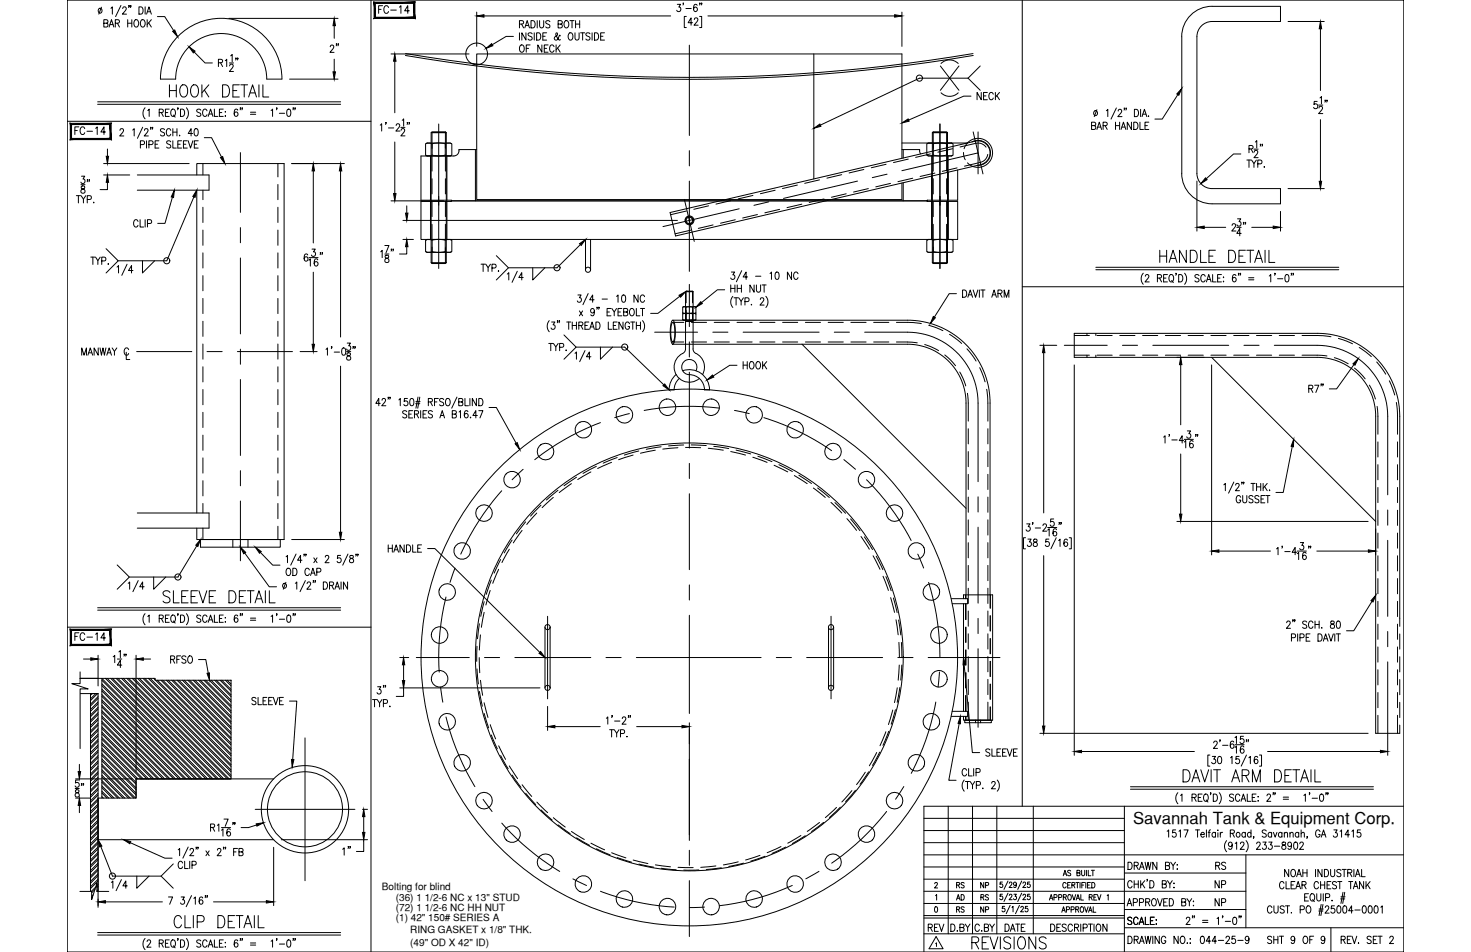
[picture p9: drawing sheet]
<svg xmlns="http://www.w3.org/2000/svg" width="432mm" height="279mm" viewBox="0 0 432 279" stroke-linecap="round" stroke-linejoin="round" font-family="sans-serif">
<defs><g id="words">
<g font-size="7.1">
<text x="48.7" y="29.6">HOOK DETAIL</text>
<text x="339.7" y="78.3">HANDLE DETAIL</text>
<text x="46.9" y="178.2">SLEEVE DETAIL</text>
<text x="346.4" y="230.7">DAVIT ARM DETAIL</text>
<text x="50.1" y="273.4">CLIP DETAIL</text>
<text x="284.3" y="279.8">REVISIONS</text>
</g>
<g font-size="5.7">
<text x="110.4" y="5.3">FC-14</text>
<text x="96" y="16.6">2&quot;</text>
<text x="25.8" y="235.3" transform="rotate(-90 25.8 235.3)">58&quot;</text>
</g>
<g font-size="5.3">
<text x="285.8" y="30.3">NECK</text>
<text x="21.2" y="40.6">FC-14</text>
<text x="22.9" y="105.5">MANWAY C</text>
<text x="217.3" y="109.4">HOOK</text>
<text x="113.2" y="163.3">HANDLE</text>
<text x="21.2" y="189.1">FC-14</text>
<text x="49" y="195.8">RFSO</text>
<text x="104.1" y="252.2" transform="rotate(-90 104.1 252.2)">1&quot;</text>
<text x="356" y="256.5">RS</text>
<text x="356" y="261.8">NP</text>
<text x="356" y="267.1">NP</text>
<text x="271.6" y="274.5">REV</text>
<text x="278.3" y="274.5">D.BY</text>
<text x="285.4" y="274.5">C.BY</text>
<text x="294.2" y="274.5">DATE</text>
<text x="351.4" y="278">044-25-9</text>
</g>
<text font-size="4.9" x="332.6" y="242">Savannah Tank &amp; Equipment Corp.</text>
<g font-size="4.4">
<text x="279.8" y="261.8">RS</text>
<text x="286.8" y="261.8">NP</text>
<text x="279.8" y="268.8">RS</text>
<text x="279.8" y="265.3">AD</text>
<text x="286.8" y="268.8">NP</text>
<text x="287.2" y="265.3">RS</text>
</g>
<g font-size="2.9">
<text x="112.1" y="261.2">Bolting for blind</text>
<text x="116.2" y="267.4">(72) 1 1/2-6 NC HH NUT</text>
<text x="116.2" y="264.3">(36) 1 1/2-6 NC x 13&quot; STUD</text>
<text x="116.2" y="270.3">(1) 42&quot; 150# SERIES A</text>
<text x="120.4" y="273.9">RING GASKET x 1/8&quot; THK.</text>
<text x="120.4" y="277.5">(49&quot; OD X 42&quot; ID)</text>
</g>
</g></defs>
<!-- layer: 0 -->
<g fill="none" stroke="#000" stroke-width=".29">
<path d="M19.7 0h392.4v279.4h-392.4zM108.9 0v279.4M300.1 0v236.6M19.7 35.6h89.2M300.1 84.2h112M19.7 184.1h89.2M278.3 236.6v37.5M285.5 236.6v37.5M292.6 236.6v37.5M303.3 236.6v37.5M330.1 236.6v42.8M412.1 236.6h-140.9v42.8"/>
<path d="M271.2 240.2h58.9M271.2 243.8h58.9M271.2 247.3h58.9M271.2 254.4h58.9M271.2 258h58.9M271.2 250.9h140.9M330.1 256.2h35.6M365.7 250.9v21.4M271.2 265.2h58.9M271.2 261.6h94.5M271.2 269.4h58.9M271.2 268.7h58.9"/>
<path d="M271.2 274.1h58.9M330.1 266.9h35.6M330.1 272.3h82M390.7 272.3v7.1"/>
</g>
<!-- layer: EYERING -->
<g fill="none" stroke="#000" stroke-width=".29">
<path d="M47.1 23.2a17.8 17.8 0 0 1 17.8-17.8 17.8 17.8 0 0 1 17.9 17.8h-4.5a13.4 13.4 0 0 0-13.4-13.4 13.4 13.4 0 0 0-13.3 13.4M201.2 85.6l.2-.2h1.9l.2 .2zM201.2 85.6v16.8a1.49 1.49 0 0 1-.8 1.3M201.2 94.4h2.3M201.4 85.6v3.3M201.4 91.1v3.3M203.3 85.6v3.3M203.3 91.1v3.3M203.5 85.6l-.1 16.8a1.49 1.49 0 0 0 .9 1.3M198.5 109.9l-1.4 1.7-.5 1.4-.2 1.4h1.5l.4-1.8 1.1-1.5M200.4 103.7a4.5 4.5 0 0 0-1.8 6.5 4.5 4.5 0 0 0 6.7 .9M204.3 103.7a4.5 4.5 0 0 1 1.9 6.2"/>
<path d="M204.3 108.8a2.23 2.23 0 0 0-1.2-3.2 2.23 2.23 0 0 0-3 1.8 2.23 2.23 0 0 0 2.2 2.6 4.5 4.5 0 0 1 4.5 4.4h1.5a5.9 5.9 0 0 0-7.9-5.6"/>
</g>
<!-- layer: CLIP -->
<path d="M40.3 51.4h21.1v4.4h-21.1M40.3 150.6h21.1v4.4h-21.1M279.3 175.7h4.7v1.5h-4.5M279.5 208.8h4.5v1.4h-4.7M39.9 228.6v5.6h-11.1v12.2h51.5M39.9 228.6h40.4M39.9 228.6v5.6" fill="none" stroke="#000" stroke-width=".29"/>
<!-- layer: 212 SCH 40 -->
<g fill="none" stroke="#000" stroke-width=".29">
<path d="M57.8 51.4v-3.4h25.6v110.3h-25.6v-3.3M57.8 55.8v94.8M59.6 48v3.4M59.6 55.8v2.8M81.6 48v3.9M81.6 54.1v4.5M282.8 44.7l.1 1.1 .4 1.1M283 43.6a4.3 4.3 0 0 1 6-2.5 4.3 4.3 0 0 1 1.5 6.3 4.3 4.3 0 0 1-6.5 .4M285.3 41.7a3.7 3.7 0 0 1 5.4 2.3 3.7 3.7 0 0 1-3.8 4.5M59.6 60.8v4.5M59.6 67.5v4.5M59.6 74.2v4.5"/>
<path d="M81.6 60.8v4.5M81.6 67.5v4.5M81.6 74.2v4.5M59.6 80.9v4.4M59.6 87.6v4.4M59.6 94.3v4.4M81.6 80.9v4.4M81.6 87.6v4.4M81.6 94.3v4.4M59.6 101v4.4M59.6 107.7v4.4M59.6 114.3v4.5"/>
<path d="M81.6 101v4.4M81.6 107.7v4.4M81.6 114.3v4.5M59.6 121v4.5M59.6 127.7v4.5M59.6 134.4v4.5M81.6 121v4.5M81.6 127.7v4.5M81.6 134.4v4.5M59.6 141.1v4.4M59.6 147.8v2.8M59.6 155v3.3"/>
<path d="M81.6 141.1v4.4M81.6 147.8v4.4M81.6 154.5v3.8M282.8 175.7v-1.1h8.6v36.8h-8.6v-1.2M282.8 177.2v31.6M283.4 174.6v1.1M283.4 177.2v4.6M290.8 174.6v3.9M283.4 184.1v4.4M283.4 190.8v4.4M283.4 197.4v4.5M290.8 180.7v4.5"/>
<path d="M290.8 187.4v4.5M290.8 194.1v4.4M283.4 204.1v4.7M283.4 210.2v1.2M290.8 200.8v4.4M290.8 207.5v3.9"/>
<circle cx="89.5" cy="237.5" r="12.8"/>
<circle cx="89.5" cy="237.5" r="11"/>
</g>
<!-- layer: CAP -->
<path d="M58.9 158.3h23.4v2.3h-23.4zM68.3 158.3v2.3M72.8 158.3v2.3M283.2 211.4h7.8v.7h-7.8zM286.4 211.4v.7M287.8 211.4v.7" fill="none" stroke="#000" stroke-width=".29"/>
<!-- layer: HANDLE -->
<g fill="none" stroke="#000" stroke-width=".29">
<path d="M355.8 6.3a4.5 4.5 0 0 0-4.5 4.5v40.1a4.5 4.5 0 0 0 4.5 4.5M355.8 1.8a8.9 8.9 0 0 0-8.9 9v40.1a8.9 8.9 0 0 0 8.9 8.9M355.8 1.9h20.1v4.4h-20.1M355.8 55.4h20.1v4.4h-20.1M171.9 70.3v8.9M173.4 70.3v8.9M160 184.1v17.8M161.5 184.1v17.8M243.2 184.1v17.8M244.7 184.1v17.8"/>
<circle cx="172.6" cy="79.2" r=".75"/>
<circle cx="160.7" cy="184.1" r=".75"/>
<circle cx="243.9" cy="184.1" r=".75"/>
<circle cx="160.7" cy="201.9" r=".75"/>
<circle cx="243.9" cy="201.9" r=".75"/>
</g>
<!-- layer: CENTER -->
<g fill="none" stroke="#000" stroke-width=".29">
<path d="M202.4 13.3v26.5M128.8 36.4v42.4M275.9 36.4v42.4M285.7 38.7l1.4 6.2M287.1 38.7v12.3M70.6 44.8v17.5M200.9 58.5l2.9 12.3M202.4 44.2v4.5M202.4 53.1v26.6M225.7 59.2l-4.4 1.1M251.7 53.1l-21.7 5.1M260.4 51.1l-4.3 1"/>
<path d="M264.7 50.1l22.4-5.2 1.4 6.1M70.6 66.8v4.4M70.6 75.7v22.3M217 61.3l-22.4 5.2M192.2 97.5h12.6M202.4 83.5v12.4M209.2 97.5h4.5M218.1 97.5h22.3M244.9 97.5h4.4M253.8 97.5h12.6a20.8 20.8 0 0 1 20.7 20.8v23.1M40.1 103.2h16.2M60.8 103.2h4.4"/>
<path d="M69.7 103.2h16.2M70.6 102.5v4.4M70.6 111.4v22.3M202.4 100.3v4.5M202.4 109.2v22.3M211.2 119.8a72.9 72.9 0 0 0-22.1 .7M312.4 101.3h12.6M329.5 101.3h4.4M338.4 101.3h22.3M365.1 101.3h4.5M374.1 101.3h12.6a20.8 20.8 0 0 1 20.7 20.9v23M70.6 138.1v4.5"/>
<path d="M153.6 137.8l-3.3 3M176.3 124a72.5 72.5 0 0 0-19.3 10.9M184.7 121.4l-4.3 1.2M202.4 136v4.4M215.6 120.5l4.3 .9M224.2 122.6a73.3 73.3 0 0 1 19.9 9.7M247.7 134.9l3.4 2.8M70.6 147v17.6M147.3 144a73.9 73.9 0 0 0-12 18.6M202.4 144.9v22.3M254.4 140.8a72.6 72.6 0 0 1 13.1 17.8M287.1 145.8v4.5"/>
<path d="M287.1 154.7v22.3M407.4 149.7v4.4M407.4 158.6v22.3M130.9 175.2a73.1 73.1 0 0 0-2 22.1M133.6 166.7l-1.5 4.2M202.4 171.7v4.4M269.4 162.6l1.7 4.1M272.6 170.9a73.2 73.2 0 0 1 3.3 21.9M122.2 193h15.6M142.2 193h4.5M151.1 193h22.3M160.7 180.9v24.2"/>
<path d="M177.9 193h4.4M186.8 193h36.6M202.4 180.6v28.8M227.9 193h4.4M236.8 193h22.3M243.9 180.9v24.2M263.5 193h4.5M272.5 193h21M275.8 197.2l-.4 4.5M287.1 181.5v4.4M287.1 190.4v23.1M407.4 185.3v4.5"/>
<path d="M407.4 194.2v23.1M89.5 216.6v41.9M129.3 201.7l.7 4.4M130.9 210.4a73.9 73.9 0 0 0 8.5 20.5M202.4 213.9v4.4M274.7 206a72 72 0 0 1-7.2 21M74.9 237.5h29.3M141.8 234.6l2.6 3.6M202.4 222.8v22.3M260.3 238.1a72.4 72.4 0 0 1-16.2 15.2M265.3 230.8l-2.4 3.8M147.3 241.6a73.9 73.9 0 0 0 17 14.2"/>
<path d="M168.2 257.9l4 2M202.4 249.5v4.5M202.4 258.4v16.5M232.6 259.9a72.2 72.2 0 0 1-21.4 5.9M240.4 255.7l-3.9 2.2M176.3 261.6a71.6 71.6 0 0 0 21.6 4.6M206.8 266.2l-4.4 .2"/>
</g>
<!-- layer: DIM -->
<g fill="none" stroke="#000" stroke-width=".29">
<path d="M29.8 2.1l-.8 2M30.5 6.8l1-.1 .2-.3-.2-.5-1-.1v2.1l1.1-.2 .1-.5-.5-.4M32 7.9l.7-2.1 .7 2.1M32.3 7.2h.9M32.6 2.4l.4-.4v2.1M33.8 6.8l1.1-.1 .2-.3-.2-.5-1.1-.1v2.1M34.5 6.8l.6 1.1M35.5 1.6l-1.6 3.3M36 2.5l.2-.4 .5-.1 .4 .6-1.2 1.5h1.2M37.5 5.8v2.1M37.5 6.8h1.2M37.9 1.7h-.2h.2l-.2 .5"/>
<path d="M38.4 1.7h-.1h.1l-.1 .5M38.7 5.8v2.1M39.6 5.9a1 1 0 0 1 1.2 .5 1 1 0 0 1-.3 1.2l-.3 .3a1.17 1.17 0 0 1-.9-.8 1.17 1.17 0 0 1 .3-1.2zM40.8 2a1.08 1.08 0 0 1 1.2 1.1 1.08 1.08 0 0 1-1.2 1zM41.6 5.9a1 1 0 0 1 1.1 .5 1 1 0 0 1-.3 1.2l-.3 .3a1.17 1.17 0 0 1-.9-.8 1.17 1.17 0 0 1 .4-1.2zM42.6 2v2.1M43 4.1l.7-2.1 .7 2.1M43.2 5.8v2.1M43.3 3.5h.9M43.6 6.7l.8 1.2M44.4 5.8l-1.2 1.4M46.2 4.9h2.1l2.7 4.1"/>
<path d="M57 15.3l3.2 3.2h2.1M64.1 18.4l1.1-.1 .1-.7-1.2-.2v2.1M64.7 18.4l.6 1.1M66.1 17.8l.4-.4v2.1M67.2 5.4h32M67.3 18.5h1.2M67.4 19.3l.4-.5 .5 .1 .2 .3-.3 .7-.9 1.1h1.2M67.7 16.4l.5-.4v2.1M69.3 17.1h-.1h.1l-.1 .5M69.9 17.1h-.2h.2l-.2 .5M98.1 7.5v3.7M98.1 17.4v3.7"/>
<path d="M114.8 15.8h22.9M115.9 18v15.1M139.9 3.6v10M142.1 4.7h54.8M150.7 10.7h-2.1l-4.1 2.4M152.5 7.1l1-.1 .2-.3-.1-.4-1.1-.2v2.1M152.5 9.6v2.2M152.8 13.3l.2-.1a1.09 1.09 0 0 1 .9 1.1 1.09 1.09 0 0 1-.9 1 1.34 1.34 0 0 1-.2-2zM153.1 7.1l.6 1.1M154.1 8.2l.6-2.1 .7 2.1M154.3 7.5h.9M154.4 9.6v2.2l-1.2-2.2v2.2"/>
<path d="M154.5 14.2h.7M155.6 13.2h-1.1v2.1M155.9 6.1a1.08 1.08 0 0 1 1.2 1 1.08 1.08 0 0 1-1.2 1.1zM156.2 9.9l-.4-.3-.8 .3 .2 .5 .9 .5 .1 .6a.7 .7 0 0 1-1.2 0M156.8 9.6v2.2M157.5 9.6a1.08 1.08 0 0 1 1.3 1.1 1.08 1.08 0 0 1-1.3 1.1zM157.7 6.1v2.1M158.4 6.1v1.5l.5 .6 .6-.3 .1-1.8M159.1 13.2v2.1l-1.2-2.1v2.1M159.3 10.6h.7M159.8 14.2h.7M160.5 9.6h-1.2v2.2h1.2"/>
<path d="M160.9 13.2h-1.1v2.1h1.1M161.4 6.4a.6 .6 0 0 0-.7-.4 .6 .6 0 0 0-.4 .8l.9 .5 .2 .6-.4 .3-.8-.3M162.6 13.7a.67 .67 0 0 0-.8-.5 .67 .67 0 0 0-.5 .8v.5a.66 .66 0 0 0 .5 .8 .66 .66 0 0 0 .8-.5M163.2 13.2v2.1M163.7 14.1l.7 1.2M163.8 7.1l1.1-.1 .1-.7-1.2-.2v2.1l1.2-.2 .1-.5-.5-.4M164.4 10.5l-.1-.2-.4 .9a.61 .61 0 0 1-.6 .6 .61 .61 0 0 1-.6-.6l.9-.9 .1-.4-.3-.3-.2 .3 .2 .9 .6 .9 .4 .1v-.2M164.4 13.2l-1.2 1.4M165.9 6.2l.2-.1a1.09 1.09 0 0 1 .9 1 1.09 1.09 0 0 1-.9 1.1 1.34 1.34 0 0 1-.2-2zM167.1 9.7l.2-.1a1.08 1.08 0 0 1 .9 1.1 1.08 1.08 0 0 1-.9 1.1 1.36 1.36 0 0 1-.2-2.1zM167.3 6.1h1.2M167.9 6.1v2.1"/>
<path d="M168.8 9.6v1.6l.5 .6 .6-.3 .1-1.9M169 6.1v2.1M169 7.1h1.2M170.2 6.1v2.1M170.4 9.6h1.2M171 9.6v2.2M173.2 9.9l-.4-.3-.8 .3 .1 .5 1 .5 .1 .6a.7 .7 0 0 1-1.2 0M173.8 9.6v2.2M174.5 9.6a1.08 1.08 0 0 1 1.2 1.1 1.08 1.08 0 0 1-1.2 1.1zM176.3 10.6h.7M177.4 9.6h-1.1v2.2h1.1M198.8 1.3h1l-.5 .8a.65 .65 0 0 1 .5 1 .65 .65 0 0 1-1.2-.1"/>
<path d="M200.6 1h-.1h.1l-.1 .5M201.3 2.5h1.6M201.5 4.8h-.6v3.3h.6M203.3 6.7h-1.3l.9-1.5v2.2M203.8 5.8l.4-.6 .5 .1 .2 .4-.3 .7-.9 1h1.2M204.6 1.6l-.5-.3a1.22 1.22 0 0 0 .1 2.1 .62 .62 0 0 0 .5-.9 .62 .62 0 0 0-1-.1l-.1 .3M205.4 4.8h.6v3.3h-.6M205.5 1h-.2h.2l-.2 .5M206 1h-.2h.2l-.2 .5M207.8 4.7h54.8M264.8 3.6v10M276 19.4l5.5 7.1"/>
<path d="M276.2 18.6a3.6 3.6 0 0 1 5.1 0M281.5 19.4l-5.5 7.1M287.7 19.4l-3.5 3.5M378.1 6.3h10.6M387.6 8.4v18.2M28.7 30.6h71.3M28.7 29.9h71.3M35.2 38.3l.4-.5h.5l.2 .4-.3 .7-.9 1h1.2M38.9 38.2l.5-.4v2.1M41.9 37.3l-1.6 3.3M42.4 38.3l.4-.5h.5l.2 .4-.3 .7-.9 1h1.2M42.6 31.6a2.44 2.44 0 0 0 0 3.3"/>
<path d="M43.4 32.4l.4-.4v2.2M44.3 37.4h-.1h.1l-.1 .6M44.8 37.4h-.1h.1l-.1 .6M46.7 33l1.1-.1 .1-.7-1.2-.2v2.2M47.3 33l.6 1.2M48.3 38.1l-.4-.3-.8 .3 .2 .5 .9 .5 .1 .5a.7 .7 0 0 1-1.2 0M48.6 33h.7M49.7 32h-1.1v2.2h1.1M50.1 38.3a.66 .66 0 0 0-.8-.5 .66 .66 0 0 0-.5 .8v.5a.67 .67 0 0 0 .5 .8 .67 .67 0 0 0 .8-.5M50.5 32.1l.1-.1a1.09 1.09 0 0 1 .9 1.1 1.09 1.09 0 0 1-.9 1.1 1.38 1.38 0 0 1-.1-2.1zM50.7 37.8v2.1M50.7 38.8h1.2"/>
<path d="M50.9 33.8l.5 .6M51.9 37.8v2.1M52.3 31.7h-.2h.2l-.2 .5M52.7 39.7v.2zM53 32a1.08 1.08 0 0 1 1.2 1.1 1.08 1.08 0 0 1-1.2 1.1zM54.7 31.6a2.51 2.51 0 0 1 0 3.3M56.5 39.2h-1.3l.9-1.4v2.1M57.2 37.8h.5a1.33 1.33 0 0 1 0 2.1h-.2a1.51 1.51 0 0 1-.3-2.1zM58.9 32.3a.64 .64 0 0 0-.6-.3 .64 .64 0 0 0-.6 .5l1.2 1v.4l-.4 .3-.8-.3M60.8 32.5a.67 .67 0 0 0-.8-.5 .67 .67 0 0 0-.5 .9v.5a.66 .66 0 0 0 .5 .8 .66 .66 0 0 0 .8-.5M61.1 34.2l.7-2.2 .7 2.2M61.4 33.5h.9"/>
<path d="M62.9 32v2.2h1.1M64.4 33h.7M65.5 32h-1.1v2.2h1.1M66.1 34.1h.1zM66.1 32.7v.2zM69.8 32.3l-.5-.3a1.24 1.24 0 0 0 0 2.2 .62 .62 0 0 0 .6-.9 .62 .62 0 0 0-1.1-.2l-.1 .4M70.7 31.7h-.2h.2l-.2 .5M71.2 31.7h-.2h.2l-.2 .5M73.5 33.5h1.6M73.5 32.9h1.6M79.6 32.4l.4-.4v2.2M81.3 31.7h-.2h.2l-.2 .5"/>
<path d="M82 33.3h1.5M84.4 32.1l.5-.1a1.36 1.36 0 0 1 0 2.2h-.2a1.51 1.51 0 0 1-.3-2.1zM85 23.2h14.2M86.1 31.7h-.1h.1l-.1 .5M86.7 31.7h-.2h.2l-.2 .5M111.6 36.7l.4-.4v2.2M113.3 36h-.1h.1l-.1 .5M114 37.5h1.6M116.3 36.8l.3-.5 .6 .1 .1 .3-.2 .7-.9 1.1h1.2M117.7 37.4h1.2M117.8 38.2l.3-.5h.3l.4 .4-.3 .8-.8 1h1.2M118.1 35.3l.4-.4v2.1"/>
<path d="M119.7 36h-.2h.2l-.2 .5M120.2 36h-.2h.2l-.2 .5M276.2 27.2a3.6 3.6 0 0 0 5.1 0M284.2 22.9h-14.3l-29.1 13.8M284.2 22.9l3.5 3.6M285 28.2h-2.1l-16.2 7M320.4 36.9l1.1-.1 .1-.3-.1-.4-1.1-.2v2.1l1.1-.2 .1-.5-.4-.4M322 38l.7-2.1 .7 2.1M322 32.2l-.8 2M322.2 37.3h.9M323.8 36.9l1-.1 .1-.7-1.1-.2v2.1M324.4 36.9l.6 1.1"/>
<path d="M324.8 32.5l.4-.4v2.1M327.4 35.9v2.1M327.4 36.9h1.3M327.7 31.7l-1.6 3.2M328.2 32.6l.4-.5h.3l.4 .4-.3 .7-.9 1h1.3M328.7 35.9v2.1M329.1 38l.7-2.1 .7 2.1M329.4 37.3h.8M330.1 31.8h-.2h.2l-.2 .5M330.6 31.8h-.1h.1l-.1 .5M332.1 35.9v2.1l-1.2-2.1v2.1M332.8 35.9a1.08 1.08 0 0 1 1.3 1 1.08 1.08 0 0 1-1.3 1.1z"/>
<path d="M333 32.1a1.08 1.08 0 0 1 1.2 1.1 1.08 1.08 0 0 1-1.2 1zM334.6 35.9v2.1h1.1M334.8 32.1v2.1M335.2 34.2l.7-2.1 .7 2.1M335.5 33.5h.9M336.1 36.9h.7M337.1 34.1h.1zM337.2 35.9h-1.1v2.1h1.1M345.7 27.8l-4.5 7.1h-2.2M386.7 29.8h-.9l-.1 .9a.66 .66 0 0 1 1 0 .66 .66 0 0 1-.1 1 .66 .66 0 0 1-1-.2M387.1 30.8h1.2M387.2 31.7l.3-.5 .5 .1 .2 .3-.3 .7-.8 1h1.2"/>
<path d="M387.5 28.7l.4-.4v2.2M387.6 35.1v18.1M389.1 29.5h-.2h.2l-.2 .5M389.6 29.5h-.2h.2l-.2 .5M22.4 57.4h1.2M23 57.4v2.2M23.7 54.2h1.3M23.8 57.4l.7 1v1.2M23.9 51.7h1l-.5 .8a.65 .65 0 0 1 .5 1 .65 .65 0 0 1-1.2-.1M23.9 54.7v.6a.78 .78 0 0 1 .9 .4 .78 .78 0 0 1-.3 1 .69 .69 0 0 1-.8-.7 .69 .69 0 0 1 .9-.6l.3-.5a.63 .63 0 0 0-1-.2zM25.2 57.4l-.7 1M25.6 58.5l1-.1 .1-.8-1.1-.2v2.2"/>
<path d="M25.7 52.8h-.1h.1l-.1 .5M26.3 52.8h-.2h.2l-.2 .5M27.5 59.4v.2zM30.4 48h25.1M30.4 51.4h7.7M31.5 53.5v2.1h-2.1M31.5 43.7v2.2M41.2 42.4l1-.1 .2-.3-.2-.6-1-.1v2.2M43 41.3v2.2M43.7 42.4l1-.1 .2-.3-.2-.6-1-.1v2.2M45.5 42.3h.7M46.7 41.3h-1.2v2.2h1.2"/>
<path d="M50.1 41.6a.64 .64 0 0 0-.7-.3 .64 .64 0 0 0-.5 .5l1.2 1v.4l-.4 .3-.8-.3M50.6 57.9l-2.2 7.7h-2.1M50.7 41.3v2.2h1.1M52.2 42.3h.7M53.3 41.3h-1.1v2.2h1.1M53.8 42.3h.7M55 41.3h-1.2v2.2h1.2M55.2 41.3l.7 2.2 .7-2.2M56.9 57.8l-7.9 18.7h-14.3M57 42.3h.7M58.2 41.3h-1.2v2.2h1.2M60 40.4h2.1l2.9 5.7"/>
<path d="M85.6 48h15.5M92 50.2v21.1M100 50.2v48.7M114.8 58.9h15.5M115.9 41.7v15.1M351.3 53.1v14.7M364.2 45.2h-2.1l-8 7.3M366 47h1.2M366.6 43.7l1.1-.1v-.7l-1.1-.2v2.1M366.6 47v2.1M367.2 43.7l.6 1.1M367.4 47l.7 1v1.1"/>
<path d="M368.1 43.8h1.2M368.2 44.6l.3-.5 .5 .1 .2 .3-.2 .8-.9 1h1.2M368.5 41.7l.4-.4v2.1M368.8 47l-.7 1M369.2 48.1l1.1-.1 .1-.3-.1-.6-1.1-.1v2.1M370.1 42.4h-.2h.2l-.2 .5M370.6 42.4h-.2h.2l-.2 .5M371.1 48.9v.2zM378.1 55.4h10.6M26.6 75.5h1.3M27.3 75.5v2.1M28 75.5l.7 1v1.1"/>
<path d="M29.4 75.5l-.7 1M29.9 76.6l1-.1 .2-.3-.2-.6-1-.1v2.1M31.1 73l3.6 3.5-3.6 3.6M31.8 77.4v.2zM34.4 78.4l.4-.4v2.1M37.3 77.6l-1.5 3.2M39 79.4h-1.3l.9-1.4v2.1M40.5 65a.66 .66 0 0 0-.8-.5 .66 .66 0 0 0-.5 .8v.5a.67 .67 0 0 0 .5 .8 .67 .67 0 0 0 .8-.5M41.1 64.5v2.1h1.1M41.8 76.5v3.6l3.6-3.6M42.6 64.5v2.1M43.3 65.6l1-.1 .2-.3-.2-.6-1-.1v2.1"/>
<path d="M90.3 74.8l-.5-.3a1.22 1.22 0 0 0 .1 2.2 .62 .62 0 0 0 .5-.9 .62 .62 0 0 0-1-.2l-.1 .4M90.7 76.4l.4-.4v2.1M90.7 75.6h2.7M91.6 73.1h.9l-.5 .8a.65 .65 0 0 1 .6 1 .65 .65 0 0 1-1.2-.1M92 79.9v21.1M93.3 76.3l-.5-.3a1.22 1.22 0 0 0 0 2.1 .62 .62 0 0 0 .6-.6 .62 .62 0 0 0-.5-.6 .62 .62 0 0 0-.7 .5M94.1 74.2h-.1h.1l-.1 .5M94.7 74.2h-.2h.2l-.2 .5M111.8 73.9l.4-.4v2.1M113 72.1h1.2l-.9 2.1M113 74.5h1.2M113.1 75v.6a.86 .86 0 0 1 .9 .4 .86 .86 0 0 1 0 .9 .7 .7 0 0 1-1.1-.4 .7 .7 0 0 1 .9-.8l.3-.5a.63 .63 0 0 0-1-.2z"/>
<path d="M115 73.2h-.2h.2l-.2 .5M115.5 73.2h-.2h.2l-.2 .5M118.3 64.7h80.6M118.3 70.3h3M119.4 72.4v2.1h-2.1M119.4 60.4v2.1M141.2 77.5h1.2M141.8 77.5v2.2M142.6 77.5l.7 1v1.2M144 77.5l-.7 1M144.4 78.7l1.1-.2 .1-.3-.1-.6-1.1-.1v2.2M145.7 75l3.5 3.6"/>
<path d="M146.3 79.5v.2zM151.8 79.6l-1.5 3.3M156.4 78.6v3.6l3.6-3.6M170.4 71.8l-6.9 6.8h-14.3l-3.5 3.6M214.7 79.8h.9l-.5 .9a.65 .65 0 0 1 .5 1 .65 .65 0 0 1-1.1-.1M217.7 79.4l-1.5 3.3M227.8 79.9l.4-.1a1.39 1.39 0 0 1 0 2.2h-.2a1.54 1.54 0 0 1-.2-2.1zM232.3 79.8v2.2l-1.2-2.2v2.2M321.7 79.2h71.3M321.7 78.4h71.3M353.5 66.7h6.3M361.7 66.2l.3-.5h.5l.2 .4-.3 .7-.8 1h1.2"/>
<path d="M363.1 66.7h1.2M363.3 64.2h.9l-.5 .8a.65 .65 0 0 1 .5 1.1 .65 .65 0 0 1-1.1-.1M364.3 68.5h-1.2l.8-1.4v2.1M365.1 65.3h-.1h.1l-.1 .5M365.7 65.3h-.2h.2l-.2 .5M367.4 66.7h6.3M375.9 62v5.8M148.9 80.4l.5-.4v2.2M153.6 81.4h-1.3l.9-1.4v2.2M161.2 94.1a2.51 2.51 0 0 0 0 3.3M161.9 94.5h1l-.6 .8a.65 .65 0 0 1 .6 1 .65 .65 0 0 1-1.1-.1M163.7 94.2h-.1h.1l-.1 .5"/>
<path d="M164.3 94.2h-.2h.2l-.2 .5M165.5 98.3l3.6 3.6-3.6 3.5M166.3 94.5h1.3M166.9 94.5v2.1M168 94.5v2.1M168 95.5h1.2M169.2 94.5v2.1M169.6 86.6h1l-.5 .8a.65 .65 0 0 1 .5 1 .65 .65 0 0 1-1.1-.1M169.9 95.5l1-.1 .1-.7-1.1-.2v2.1M170.1 91.2l.9 1.5M170.5 95.5l.6 1.1M171 91.2l-.9 1.5"/>
<path d="M171.7 95.5h.7M172.7 86.1l-1.6 3.3M172.8 94.5h-1.1v2.1h1.1M173.1 96.6l.7-2.1 .7 2.1M173.4 95.9h.8M174.4 88h-1.3l.9-1.4v2.1M174.5 91.2l-.3 .6a.59 .59 0 0 1-.8-.2 .59 .59 0 0 1 .2-.8 .59 .59 0 0 1 .8 0l.1 .4a1.04 1.04 0 0 1-.7 1.5l-.4-.3M174.9 94.5a1.08 1.08 0 0 1 1.3 1.1 1.08 1.08 0 0 1-1.3 1zM175.3 90.2h-.1h.1l-.1 .5M175.9 90.2h-.2h.2l-.2 .5M176.7 87.8h1.6M178.2 91.6h.7"/>
<path d="M178.6 94.5v2.1h1M179.3 90.5h-1.1v2.2h1.1M179.6 90.5l.7 1.1v1.1M180 95.5h.7M181 87l.4-.4v2.1M181 90.5l-.7 1.1M181.2 94.5h-1.2v2.1h1.2M181.4 91.6h.7M182.5 90.5h-1.1v2.2h1.1M182.7 86.7l.5-.1a1.36 1.36 0 0 1 0 2.1h-.2a1.54 1.54 0 0 1-.3-2zM182.9 94.5v2.1l-1.2-2.1v2.1M183.1 91.6l1-.1 .2-.4-.2-.5-1-.1v2.2l1.1-.2 .1-.5-.5-.4"/>
<path d="M184.8 95a.66 .66 0 0 0-.8-.5 .66 .66 0 0 0-.5 .8v.5a.66 .66 0 0 0 .6 .9 .66 .66 0 0 0 .7-.9h-.4M185.1 90.6l.2-.1a1.1 1.1 0 0 1 .9 1.1 1.1 1.1 0 0 1-.9 1.1 1.36 1.36 0 0 1-.2-2.1zM185.1 94.5h1.3M185.7 94.5v2.1M186.8 90.5v2.2h1M186.8 95.5h1.2M186.8 94.5v2.1M187.3 86.6v2.1l-1.2-2.1v2.1M188 90.5h1.2M188 94.5v2.1M188.6 94.1a2.44 2.44 0 0 1 0 3.3M188.6 90.5v2.2"/>
<path d="M189.2 87.1a.66 .66 0 0 0-.8-.5 .66 .66 0 0 0-.5 .8v.5a.67 .67 0 0 0 .5 .8 .67 .67 0 0 0 .8-.5M199.5 87l-6.4 5h-2.1M212.7 85h-2.1l-4.7 3.8M214.5 83.6v2.2M214.5 84.6h1.2M215.1 87a2.45 2.45 0 0 0 0 3.2M215.5 87.4h1.2M215.7 83.6v2.2M216.1 87.4v2.1M216.4 84.6h1.2M216.4 83.6v2.2M216.9 87.4l.7 1v1.1"/>
<path d="M217.6 83.6v2.2M218.2 87.4l-.6 1M218.7 88.5l1-.1 .2-.3-.2-.6-1-.1v2.1M219.5 81.3h-1.4l.9-1.5v2.2M220.6 89.3v.2zM221.4 83.6v2.2l-1.3-2.2v2.2M221.8 81.1h1.6M222 83.6v1.6l.6 .6 .6-.4 .1-1.8M223.2 87.9l.3-.5 .5 .1 .2 .3-.3 .7-.8 1h1.2M223.7 83.6h1.2M224.3 83.6v2.2M224.8 87a2.45 2.45 0 0 1 0 3.2"/>
<path d="M226 80.3l.5-.5v2.2M234.3 80.3a.66 .66 0 0 0-.9-.4 .66 .66 0 0 0-.4 .8v.5a.66 .66 0 0 0 .5 .8 .66 .66 0 0 0 .8-.5M280.8 86.2h-2.2l-4.3 6.9M282.6 85.1a1.08 1.08 0 0 1 1.2 1.1 1.08 1.08 0 0 1-1.2 1zM284.1 87.2l.7-2.1 .7 2.1M284.4 86.5h.8M285.7 85.1l.7 2.1 .6-2.1M287.5 85.1v2.1M287.9 85.1h1.2M288.5 85.1v2.1M291.1 87.2l.7-2.1 .7 2.1M291.4 86.5h.8"/>
<path d="M292.9 86.1l1.1-.1 .1-.7-1.2-.2v2.1M293.5 86.1l.7 1.1M294.8 87.2v-2.1l.6 2.1 .7-2.1v2.1M335.6 80.2a2.45 2.45 0 0 0 0 3.2M336.2 81.1l.2-.4 .5-.1 .3 .6-1.1 1.5h1.2M339.7 81.6l1.1-.1 .2-.3-.2-.5-1.1-.1v2.1M340.4 81.6l.6 1.1M341.6 81.6h.7M342.7 80.6h-1.1v2.1h1.1M343.5 80.7l.1-.1a1.1 1.1 0 0 1 .9 1.1 1.1 1.1 0 0 1-.9 1 1.41 1.41 0 0 1-.1-2zM343.9 82.3l.5 .6M345.3 80.3h-.2h.2l-.2 .5"/>
<path d="M346 80.6a1.09 1.09 0 0 1 1.2 1.1 1.09 1.09 0 0 1-1.2 1zM347.7 80.2a2.51 2.51 0 0 1 0 3.2M352 80.9a.64 .64 0 0 0-.7-.3 .64 .64 0 0 0-.5 .5l.1 .3 .9 .4 .2 .6a.7 .7 0 0 1-1.2 0M353.8 81.1a.67 .67 0 0 0-.8-.5 .67 .67 0 0 0-.5 .8v.5a.66 .66 0 0 0 .5 .8 .66 .66 0 0 0 .8-.5M354.1 82.7l.7-2.1 .7 2.1M354.4 82h.9M356 80.6v2.1h1M357.4 81.6h.7M358.5 80.6h-1.1v2.1h1.1M359.2 81.3v.2zM359.2 82.5v.2zM362.8 80.9l-.5-.3a1.26 1.26 0 0 0 .1 2.1 .61 .61 0 0 0 .6-.5 .61 .61 0 0 0-.6-.7 .61 .61 0 0 0-.6 .5"/>
<path d="M363.7 80.3h-.2h.2l-.2 .5M364.2 80.3h-.2h.2l-.2 .5M366.5 81.5h1.6M366.5 82.1h1.6M372.6 81l.4-.4v2.1M374.3 80.3h-.2h.2l-.2 .5M375 81.8h1.6M377.4 80.7l.5-.1a1.39 1.39 0 0 1 0 2.1h-.2a1.54 1.54 0 0 1-.3-2zM379.2 80.3h-.2h.2l-.2 .5M379.7 80.3h-.2h.2l-.2 .5M88.1 103.2h5M95.7 102.5l.4-.4v2.1"/>
<path d="M97.4 101.8h-.2h.2l-.2 .5M98.1 103.3h1.6M100 107.5v48.7M100.5 102.2l.5-.1a1.33 1.33 0 0 1 0 2.1h-.2a1.53 1.53 0 0 1-.3-2zM101.7 103.2h1.3M101.9 100.7h1l-.5 .8a.65 .65 0 0 1 .5 1 .65 .65 0 0 1-1.2-.1M101.9 103.7v.5a.79 .79 0 0 1 .9 .5 .79 .79 0 0 1-.3 1 .69 .69 0 0 1-.8-.7 .69 .69 0 0 1 .9-.6l.3-.6a.63 .63 0 0 0-1-.1zM103.7 101.8h-.1h.1l-.1 .5M104.3 101.8h-.2h.2l-.2 .5M111.6 118.4h-1.3l.9-1.5v2.2M112.1 117.5l.2-.4 .5-.2 .4 .7-1.1 1.5h1.2M114 116.6h-.1h.1l-.1 .6"/>
<path d="M114.6 116.6h-.2h.2l-.2 .6M117.1 117.4l.4-.5v2.2M119.6 116.9h-.9l-.1 1a.66 .66 0 0 1 1 0 .66 .66 0 0 1-.1 1 .66 .66 0 0 1-.9-.2M120.5 117.1l.5-.2a1.33 1.33 0 0 1 0 2.2h-.2a1.48 1.48 0 0 1-.3-2zM122 118.5h1.2M122.1 117.9h1.2M122.7 116.5l-.6 3.3M123.2 116.5l-.6 3.3M125.7 118l1.1-.1 .1-.7-1.2-.3v2.2M126.3 118l.6 1.1M127.6 118h.6M128.7 116.9h-1.1v2.2"/>
<path d="M130.2 117.3a.64 .64 0 0 0-.6-.4 .64 .64 0 0 0-.6 .6l1.2 1v.3l-.4 .3-.8-.3M131.1 117.1l.2-.2a1.09 1.09 0 0 1 .9 1.1 1.09 1.09 0 0 1-.9 1.1 1.38 1.38 0 0 1-.2-2zM134.1 116.5l-1.5 3.3M134.7 118l1-.1 .1-.7-1.1-.3v2.2l1.1-.2 .1-.5-.5-.4M136.5 116.9v2.2h1M137.9 116.9v2.2M139.8 116.9v2.2l-1.2-2.2v2.2M140.5 116.9a1.08 1.08 0 0 1 1.3 1.1 1.08 1.08 0 0 1-1.3 1.1zM143.6 119.6h2.1l5.8 10.5M161.1 100.8h1.2M161.7 100.8v2.1M162.5 100.8l.7 1v1.1"/>
<path d="M163.9 100.8l-.7 1M164.3 101.9l1-.1 .2-.3-.2-.6-1-.1v2.1M166.2 102.7v.2zM168.8 103.7l.4-.4v2.1M169.1 101.9h14.3l11.5 11M171.7 102.9l-1.5 3.3M173.5 104.7h-1.4l.9-1.4v2.1M176.3 101.9v3.5l3.5-3.5M216.3 107.2h-2.1l-4.9 3.2M305.2 101.3h5M306.4 103.5v47M315.3 107.1v114.6"/>
<path d="M345.5 104.9h7.9M346.6 107v17.7M355.7 107.1v55.8M384.2 114.1l1-.1 .1-.7-1.1-.2v2.1M384.8 114.1l.6 1.1M385.9 113.1h1.2l-.9 2.1M387.9 112.8h-.2h.2l-.2 .5M388.4 112.8h-.2h.2l-.2 .5M397.4 107l-5.1 7.1h-2.1M119.4 120.8l-.4-.3-.8 .3 .2 .5 .9 .5 .1 .5a.7 .7 0 0 1-1.2 0M120 121.5h.7M121.1 120.5h-1.1v2.2h1.1"/>
<path d="M121.7 121.5l1-.1 .1-.7-1.1-.2v2.2M122.3 121.5l.6 1.2M123.5 120.5v2.2M124.2 121.5h.7M125.3 120.5h-1.1v2.2h1.1M126.9 120.8l-.4-.3-.8 .3 .2 .5 1 .5v.5a.7 .7 0 0 1-1.2 0M129.1 122.7l.7-2.2 .7 2.2M129.4 121.9h.8M132.8 121.5l1-.1 .1-.7-1.1-.2v2.2l1.1-.3 .1-.5-.5-.4M134.7 120.9l.5-.4v2.2M137.4 120.8l-.6-.3a1.22 1.22 0 0 0 .1 2.2 .61 .61 0 0 0 .6-.6 .61 .61 0 0 0-.5-.7 .61 .61 0 0 0-.7 .5M138.1 122.4v.3z"/>
<path d="M140.1 121.9h-1.3l.9-1.4v2.2M140.5 120.5h1.3l-.9 2.2M341.6 128.3l.4-.4v2.1M343.3 127.6h-.2h.2l-.2 .5M344 129.1h1.5M346.6 133.2v17.7M347.5 129.3h-1.3l.8-1.4v2.1M347.6 129.7l.5-.4v2.1M347.6 128.9h2.7M348.5 126.5h1l-.5 .8a.65 .65 0 0 1 .5 1 .65 .65 0 0 1-1.1-.1M350.2 129.6l-.5-.3a1.24 1.24 0 0 0 .1 2.1 .6 .6 0 0 0 .6-.5 .6 .6 0 0 0-.6-.7 .6 .6 0 0 0-.6 .5M351.1 127.6h-.2h.2l-.2 .5"/>
<path d="M351.6 127.6h-.2h.2l-.2 .5M379.3 131.1l-2.6 13.4h-2.2M85.6 158.3h15.5M301 157.8h-.6v3.3h.6M301.4 153.8h.9l-.5 .8a.65 .65 0 0 1 .5 1 .65 .65 0 0 1-1.1-.1M301.7 158.2h1l-.5 .8a.65 .65 0 0 1 .5 1 .65 .65 0 0 1-1.1 0M303.2 153.4h-.2h.2l-.2 .5M303.5 158.3v.6a.86 .86 0 0 1 .8 .4 .86 .86 0 0 1 0 1 .69 .69 0 0 1-1-.5 .69 .69 0 0 1 .9-.8l.2-.2-.1-.5zM303.9 155h1.6M306.2 154.3l.3-.5h.5l.2 .4-.3 .7-.8 1h1.2M307.5 155.6l.5-.4v2.1M307.5 154.8h2.7"/>
<path d="M307.9 158.2h-.9l-.1 1a.67 .67 0 0 1 1 0 .67 .67 0 0 1-.1 1 .67 .67 0 0 1-1-.2M309.3 152.3h-.9v.9a.66 .66 0 0 1 .9 .1 .66 .66 0 0 1-.1 .9 .66 .66 0 0 1-.9-.1M310 157.8l-1.5 3.3M310.1 155.5l-.5-.3a1.23 1.23 0 0 0 .1 2.1 .62 .62 0 0 0 .5-.9 .62 .62 0 0 0-1-.1l-.1 .3M310.7 158.6l.5-.4v2.2M311 153.4h-.2h.2l-.2 .5M311.5 153.4h-.2h.2l-.2 .5M313.3 158.5l-.5-.3a1.24 1.24 0 0 0 .1 2.2 .61 .61 0 0 0 .6-.6 .61 .61 0 0 0-.5-.6 .61 .61 0 0 0-.7 .5M313.9 157.8h.6v3.3h-.6M345.5 153h56.1M359.2 142.3l.5-.4v2.1M362.2 141.5l-1.6 3.2"/>
<path d="M362.7 142.4l.4-.5h.3l.3 .4-.2 .7-.9 1h1.2M364.2 145.9a.68 .68 0 0 0-.8-.5 .68 .68 0 0 0-.5 .9v.5a.67 .67 0 0 0 .6 .8 .67 .67 0 0 0 .7-.8h-.5M364.6 141.6h-.2h.2l-.2 .5M364.8 145.4v1.6a.6 .6 0 0 0 .6 .6 .6 .6 0 0 0 .6-.6v-1.6M365.1 141.6h-.1h.1l-.1 .5M367.2 141.9h1.2M367.8 145.8a.6 .6 0 0 0-.7-.4 .6 .6 0 0 0-.4 .8l.9 .5 .2 .6-.4 .3-.8-.3M367.8 141.9v2.1M368.9 141.9v2.1M368.9 142.9h1.2M369.5 145.8a.64 .64 0 0 0-.6-.4 .64 .64 0 0 0-.6 .5l1.2 1.1v.3l-.4 .3-.8-.3M370.1 141.9v2.1"/>
<path d="M370.2 146.5h.7M370.8 141.9v2.1M371.2 142.8l.8 1.2M371.3 145.4h-1.1v2.2h1.1M371.5 145.4h1.3M372 141.9l-1.2 1.4M372.2 145.4v2.2M372.6 143.9h.2zM381.7 159.2h1l-.6 .9a.65 .65 0 0 1 .6 1 .65 .65 0 0 1-1.2-.1M403.8 155.3v7.6M28.7 178.4h71.3M28.7 179.1h71.3"/>
<path d="M34.4 165.8l3.6 3.6-3.6 3.5M37.6 171.2l.5-.4v2.1M40.6 170.4l-1.6 3.3M42.3 172.2h-1.3l.9-1.4v2.1M45.1 169.4v3.5l3.6-3.5M57.8 160.2l-5.6 9.2h-14.2M71.8 162.3l7.2 9.9h2.2M76.4 162.1l3.7 3.8h2.1M84 163.4l.4-.4v2.1M84.3 166.9l.2-.1a1.09 1.09 0 0 1 .9 1 1.09 1.09 0 0 1-.9 1.1 1.36 1.36 0 0 1-.2-2zM86 166.8a1.08 1.08 0 0 1 1.2 1 1.08 1.08 0 0 1-1.2 1.1zM86.7 171.2l.4-.4v2.1"/>
<path d="M86.9 162.6l-1.6 3.3M88.6 164.4h-1.2l.8-1.4v2.1M89.3 162.7h-.1h.1l-.1 .5M89.6 170.4l-1.5 3.3M89.9 162.7h-.2h.2l-.2 .5M90.1 171.3l.4-.5h.3l.4 .4-.3 .7-.8 1h1.2M90.8 167.3a.66 .66 0 0 0-.8-.5 .66 .66 0 0 0-.5 .8v.5a.66 .66 0 0 0 .5 .8 .66 .66 0 0 0 .8-.5M91.2 168.9l.6-2.1 .7 2.1M91.4 168.2h.9M92.1 170.5h-.2h.2l-.2 .5M92.1 163.7l1 1.4M92.6 170.5h-.2h.2l-.2 .5"/>
<path d="M93 167.9l1-.1 .2-.3-.2-.6-1-.1v2.1M93.1 163.7l-1 1.4M94.9 170.8a1.08 1.08 0 0 1 1.3 1.1 1.08 1.08 0 0 1-1.3 1zM95.5 163.5l.3-.5h.4l.3 .4-.2 .7-.9 1h1.2M96.7 171.8l1.1-.1 .1-.7-1.2-.2v2.1M97.3 171.8l.6 1.1M98.3 172.9l.7-2.1 .7 2.1M98.6 172.2h.8M100 163h-.9l-.1 .9a.66 .66 0 0 1 1 0 .66 .66 0 0 1-.1 1 .66 .66 0 0 1-.9-.2M100.1 170.8v2.1M102 170.8v2.1l-1.2-2.1v2.1M102.2 162.6l-1.6 3.3"/>
<path d="M102.8 163.1v.6a.78 .78 0 0 1 .9 .5 .78 .78 0 0 1-.3 .9 .69 .69 0 0 1-.9-.7 .69 .69 0 0 1 1-.6l.2-.5a.63 .63 0 0 0-.9-.2zM104.6 162.7h-.2h.2l-.2 .5M105.1 162.7h-.2h.2l-.2 .5M125.5 161h2.2l30.8 30.5M306.4 163.1v50M357.8 161.7h15.1M374.7 161.1l.5-.4v2.1M376.4 160.4h-.1h.1l-.1 .5M377.1 161.9h1.6M380.6 162.1h-1.3l.9-1.4v2.1M380.8 162.5l.4-.4v2.1M380.8 161.7h2.7"/>
<path d="M383.4 162.4l-.5-.3a1.24 1.24 0 0 0 0 2.1 .62 .62 0 0 0 .6-.9 .62 .62 0 0 0-1.1-.1v.3M384.3 160.4h-.2h.2l-.2 .5M384.8 160.4h-.2h.2l-.2 .5M386.5 161.7h15.2M402.7 176.5l-5.3 8.6h-2.2M23.5 197.2v3.4h-2.4l4.8 1.6h-2.4v17.5M24.5 193.4h2.1M28.8 192.3v9M33.2 192.8l.5-.5v2.2M34.5 193.4h1.3M34.9 191.3l.4-.4v2.2M35.8 195.2h-1.3l.8-1.4v2.1"/>
<path d="M36.5 192h-.1h.1l-.1 .6M37 192h-.1h.1l-.1 .6M39.9 192.3v34.1M42.1 193.4h2.1M42.6 180.1a2.44 2.44 0 0 0 0 3.3M43.4 180.9l.4-.4v2.1M46.7 181.5l1.1-.1 .1-.7-1.2-.2v2.1M47.3 181.5l.6 1.1M48.6 181.5h.7M49.7 180.5h-1.1v2.1h1.1M50.5 180.6l.1-.1a1.08 1.08 0 0 1 .9 1.1 1.08 1.08 0 0 1-.9 1 1.39 1.39 0 0 1-.1-2zM50.9 182.2l.5 .7"/>
<path d="M52.3 180.2h-.2h.2l-.2 .5M53 180.5a1.08 1.08 0 0 1 1.2 1.1 1.08 1.08 0 0 1-1.2 1zM54.7 180.1a2.51 2.51 0 0 1 0 3.3M58.3 193.6h2.1l.7 3.9M58.9 180.8l-.4-.3-.8 .3 .2 .5 1 .5v.5a.7 .7 0 0 1-1.2 0M60.8 181a.66 .66 0 0 0-.8-.5 .66 .66 0 0 0-.5 .8v.5a.67 .67 0 0 0 .5 .8 .67 .67 0 0 0 .8-.5M61.1 182.6l.7-2.1 .7 2.1M61.4 181.9h.9M62.9 180.5v2.1h1.1M64.4 181.5h.7M65.5 180.5h-1.1v2.1h1.1M66.1 181.3h.1z"/>
<path d="M66.1 182.4v.2zM69.8 180.8l-.5-.3a1.25 1.25 0 0 0 0 2.1 .6 .6 0 0 0 .6-.5 .6 .6 0 0 0-.5-.7 .6 .6 0 0 0-.7 .5M70.7 180.2h-.2h.2l-.2 .5M71.2 180.2h-.2h.2l-.2 .5M73.5 181.4h1.6M73.5 182h1.6M79.6 180.9l.4-.4v2.1M81.3 180.2h-.2h.2l-.2 .5M82 181.7h1.5M84.4 180.6l.5-.1a1.36 1.36 0 0 1 0 2.1h-.2a1.51 1.51 0 0 1-.3-2zM86.1 180.2h-.1h.1l-.1 .5M86.7 180.2h-.2h.2l-.2 .5"/>
<path d="M117.3 193h2.7M118.5 195.1v4.6M283 195.1l2.4 25.8h2.2M377.7 182.8l.2-.4 .5-.1 .3 .6-1.1 1.5h1.2M379.1 187.2l1-.1 .2-.3-.2-.7-1-.1v2.2M379.6 182h-.2h.2l-.2 .5M380.1 182h-.2h.2l-.2 .5M380.9 186v2.2M381.6 187.2l1-.1 .2-.3-.2-.7-1-.1v2.2M383.4 187.1h.7M383.6 182.6a.6 .6 0 0 0-.8-.3 .6 .6 0 0 0-.3 .7l.9 .5 .2 .6-.4 .3-.8-.3M384.5 186h-1.1v2.2h1.1"/>
<path d="M385.4 182.8a.67 .67 0 0 0-.8-.5 .67 .67 0 0 0-.5 .8v.5a.66 .66 0 0 0 .5 .8 .66 .66 0 0 0 .8-.5M386 182.3v2.1M386 183.3h1.2M386.9 186a1.08 1.08 0 0 1 1.2 1.1 1.08 1.08 0 0 1-1.2 1.1zM387.2 182.3v2.1M388 184.2v.2zM388.5 188.2l.6-2.2 .7 2.2M388.7 187.5h.9M390 186l.7 2.2 .7-2.2M390.7 182.4v.6a.86 .86 0 0 1 .9 .4 .86 .86 0 0 1 0 .9l-.3 .1a.69 .69 0 0 1-.8-.7 .69 .69 0 0 1 .9-.6l.2-.3v-.4zM391.8 186v2.2M392.3 186h1.2"/>
<path d="M392.5 182.4l.4-.1a1.33 1.33 0 0 1 0 2.1h-.1a1.53 1.53 0 0 1-.3-2zM392.9 186v2.2M75.1 205a.6 .6 0 0 0-.7-.3 .6 .6 0 0 0-.4 .7l1 .5 .1 .6-.4 .3-.8-.3M75.8 204.7v2.1h1M77.2 205.7h.7M78.3 204.7h-1.1v2.1h1.1M78.9 205.7h.7M80 204.7h-1.1v2.1h1.1M80.2 204.7l.7 2.1 .7-2.1M82.1 205.7h.7M83.2 204.7h-1.1v2.1h1.1M85 205.8h2.1l-1.2 17.1"/>
<path d="M109.3 205.3h1.3M109.9 205.3v2.2M110.7 205.3l.7 1v1.2M110.8 201.5h1l-.5 .9a.65 .65 0 0 1 .5 1 .65 .65 0 0 1-1.1-.1M112.1 205.3l-.7 1M112.5 206.4l1.1-.1 .1-.8-1.2-.2v2.2M112.7 201.2h-.2h.2l-.2 .5M113.2 201.2h-.2h.2l-.2 .5M114.4 207.2v.3zM117.3 201.9h41.2M118.5 201.9v2.5h-2.2M160.7 207.3v7.1"/>
<path d="M162.9 213.3h13.3M178 210.8l.4-.4v2.1M178.9 214.2h1.2M179.5 214.2v2.1M179.7 210.1h-.2h.2l-.2 .5M180.3 214.2l.7 1v1.1M180.4 211.6h1.6M181.7 214.2l-.7 1M182.1 215.3l1.1-.1 .1-.3-.1-.6-1.1-.1v2.1M182.7 210.9l.3-.5 .5 .1 .2 .3-.2 .7-.9 1h1.2M184 216.1v.2zM184.6 210.1h-.2h.2l-.2 .5"/>
<path d="M185.1 210.1h-.2h.2l-.2 .5M186.9 213.3h13.3M202.4 212.1v34.6M281.6 212.4l-3.1 16.6h2.1M291.2 219.8v2.1h1M293.8 219.8h-1.1v2.1h1.1M295.4 219.8h-1.1v2.1h1.1M295.7 219.8l.7 2.1 .7-2.1M298.6 219.8h-1.1v2.1h1.1M305.2 215.2h96.4M356.3 218l.3-.5h.4l.3 .4-.2 .7-.9 1h1.2M358.2 217.2h-.2h.2l-.2 .5"/>
<path d="M358.9 218.7h1.5M362.2 217.8l-.5-.3a1.22 1.22 0 0 0 0 2.1 .62 .62 0 0 0 .5-.9 .62 .62 0 0 0-1-.1l-.1 .3M362.5 216.5l.4-.4v2.1M362.5 219.4l.4-.5v2.2M362.5 218.6h2.7M365 216.1h-.8l-.1 .9a.67 .67 0 0 1 1 0 .67 .67 0 0 1-.1 1 .67 .67 0 0 1-1-.2M365.1 219.2l-.5-.3a1.22 1.22 0 0 0 .1 2.2 .61 .61 0 0 0 .6-.6 .61 .61 0 0 0-.6-.7 .61 .61 0 0 0-.6 .6M366 217.2h-.2h.2l-.2 .5M366.5 217.2h-.2h.2l-.2 .5M407.4 217.4v4.3M22.2 228.6h16.7M23.3 224.3v2.2"/>
<path d="M23.3 236.4v2.1M106.4 237.5h1.5M106.8 239.7v4.6M283 228.9a2.45 2.45 0 0 0 0 3.3M283.4 229.4h1.2M283.7 226.1a.68 .68 0 0 0-.8-.5 .68 .68 0 0 0-.5 .8v.5a.67 .67 0 0 0 .5 .8 .67 .67 0 0 0 .8-.5M284 229.4v2.1M284.3 225.6v2.1h1.1M284.8 229.4l.7 1v1.1M285.8 225.6v2.1M286.2 229.4l-.7 1M286.5 226.7l1-.1 .2-.3-.2-.6-1-.1v2.1"/>
<path d="M286.6 230.5l1-.1 .2-.3-.2-.7h-1v2.1M288.5 231.3v.2zM290.6 220.1l-.5-.3-.7 .3 .1 .5 1 .5 .1 .5-.5 .3-.7-.3M291.1 229.9l.3-.5h.6l.1 .4-.2 .7-.9 1h1.2M292.7 220.8h.6M292.7 228.9a2.45 2.45 0 0 1 0 3.3M294.3 220.8h.7M297.5 220.8h.7M317.5 220.6h33.1M331.8 230.9h71.4M331.8 231.6h71.4M345.8 232.6a2.44 2.44 0 0 0 0 3.3"/>
<path d="M346.5 233.4l.5-.4v2.2M349.9 234.1l1-.1 .1-.7-1.1-.3v2.2M350.5 234.1l.6 1.1M351.7 234.1h.7M352.9 233h-1.2v2.2h1.2M353.6 233.2l.2-.2a1.09 1.09 0 0 1 .9 1.1 1.09 1.09 0 0 1-.9 1.1 1.36 1.36 0 0 1-.2-2zM354.1 234.8l.5 .6M355.2 221.6h-.7v3.3h.7M355.5 232.7h-.2h.2l-.2 .6M355.9 222h.9l-.5 .8a.66 .66 0 0 1 .5 1 .66 .66 0 0 1-1.1-.1M356.2 233a1.08 1.08 0 0 1 1.2 1.1 1.08 1.08 0 0 1-1.2 1.1zM357.7 222.1l.4-.1a1.33 1.33 0 0 1 0 2.1h-.2a1.48 1.48 0 0 1-.2-2z"/>
<path d="M357.9 232.6a2.44 2.44 0 0 1 0 3.3M361.2 222.4l.5-.4v2.1M362.1 233.3l-.4-.3-.8 .3 .2 .6 .9 .5 .1 .5-.4 .3-.8-.3M363.7 222h-.8l-.1 .9a.66 .66 0 0 1 .9 0 .66 .66 0 0 1-.1 1 .66 .66 0 0 1-.9-.2M363.9 233.6a.66 .66 0 0 0-.8-.5 .66 .66 0 0 0-.5 .8v.5a.66 .66 0 0 0 .5 .8 .66 .66 0 0 0 .8-.5M364.3 235.2l.7-2.2 .7 2.2M364.6 234.5h.8M365.9 221.6l-1.6 3.3M366.1 233v2.2h1.1M366.6 222.4l.4-.4v2.1M367.6 234.1h.7M368.7 233h-1.1v2.2h1.1"/>
<path d="M369.2 222.3l-.5-.3a1.25 1.25 0 0 0 0 2.1 .6 .6 0 0 0 .6-.5 .6 .6 0 0 0-.5-.7 .6 .6 0 0 0-.6 .5M369.3 233.8v.2zM369.3 235v.2zM369.7 221.6h.6v3.3h-.6M371.9 233.6l.4-.6h.3l.4 .4-.3 .8-.9 1h1.2M372.1 220.6h33.1M373.8 232.7h-.1h.1l-.1 .6M374.3 232.7h-.1h.1l-.1 .6M376.7 234h1.5M376.7 234.6h1.5M382.7 233.4l.5-.4v2.2M384.5 232.7h-.2h.2l-.2 .6"/>
<path d="M385.2 234.3h1.5M387.6 233.2l.4-.2a1.33 1.33 0 0 1 0 2.2h-.1a1.48 1.48 0 0 1-.3-2zM389.3 232.7h-.2h.2l-.2 .6M389.8 232.7h-.1h.1l-.1 .6M29.6 248.4l3.4 8.7h14.3l3.6 3.6M32.7 259l.4-.4v2.1M35.6 258.1l-1.5 3.3M37.4 260h-1.3l.8-1.4v2.1M38.2 247.3l10.2 4.6h2.1M40.2 257.1v3.6l3.5-3.6M50.9 253.6l-3.6 3.5M52.3 249.4l.4-.4v2.1"/>
<path d="M53.6 253.3a.66 .66 0 0 0-.8-.5 .66 .66 0 0 0-.5 .8v.5a.66 .66 0 0 0 .5 .8 .66 .66 0 0 0 .8-.5M54.2 252.8v2.1h1M55.2 248.6l-1.5 3.3M55.7 252.8v2.1M55.8 249.5l.3-.5 .5 .1 .2 .3-.2 .7-.9 1h1.2M56.4 253.9l1-.1 .2-.3-.1-.5-1.1-.2v2.1M57.7 248.7h-.2h.2l-.2 .5M58.2 248.7h-.2h.2l-.2 .5M60.5 249.7l.9 1.4M61.4 249.7l-.9 1.4M61.8 242.8l1-.1 .2-.3-.2-.5-1-.1v2.2M62.4 242.8l.6 1.2"/>
<path d="M63.8 242.2l.4-.4v2.2M63.8 249.5l.4-.5h.3l.4 .4-.3 .7-.9 1h1.3M65 243.6l.4-.4v2.2M65 242.9h2.7M65.7 248.7h-.1h.1l-.1 .5M65.7 240.4h1.3l-.9 2.1M66.3 248.7h-.2h.2l-.2 .5M67.6 243.5l-.5-.3a1.22 1.22 0 0 0 .1 2.2 .62 .62 0 0 0 .5-.9 .62 .62 0 0 0-1-.1l-.1 .3M68.5 241.5h-.2h.2l-.2 .5M68.6 250h.7M69 241.5h-.2h.2l-.2 .5M69.7 249h-1.1v2.1"/>
<path d="M70.1 250l1.1-.1 .1-.7-1.2-.2v2.1l1.2-.1 .1-.6-.5-.4M75.3 242.1l-2.4 .8h-2.1M80.3 248.7v17.1M82.6 246.4h25.3M106.8 246.4v3.5h-2.2M23.5 261.6h3.4v2.4l1.5-4.8v2.4h3.5M28.7 274.4h71.3M28.7 273.7h71.3M28.8 263.8v2M30.9 264.7h16.8M42.6 275.4a2.44 2.44 0 0 0 0 3.3M43.2 276.4l.3-.6h.4l.3 .4-.2 .8-.9 1h1.2"/>
<path d="M46.7 276.9l1.1-.1 .1-.7-1.2-.3v2.2M47.3 276.9l.6 1.1M48.6 276.9h.7M49.4 263.2h1.3l-.9 2.2M49.7 275.8h-1.1v2.2h1.1M50.5 275.9l.1-.1a1.09 1.09 0 0 1 .9 1.1 1.09 1.09 0 0 1-.9 1.1 1.38 1.38 0 0 1-.1-2.1zM50.9 277.6l.5 .6M52.3 275.5h-.2h.2l-.2 .6M53 275.8a1.08 1.08 0 0 1 1.2 1.1 1.08 1.08 0 0 1-1.2 1.1zM53.2 263.2h.9l-.5 .9a.65 .65 0 0 1 .5 1 .65 .65 0 0 1-1.1-.1M54.7 275.4a2.51 2.51 0 0 1 0 3.3M56.2 262.8l-1.5 3.3"/>
<path d="M56.9 263.7l.4-.5v2.2M58.9 276.1l-.4-.3-.8 .3 .2 .6 .9 .4 .1 .3v.3l-.4 .3-.8-.3M59.5 263.6l-.5-.4a1.22 1.22 0 0 0 .1 2.2 .62 .62 0 0 0 .5-.9 .62 .62 0 0 0-1.1-.1v.3M60.4 263h-.2h.2l-.2 .5M60.8 276.4a.67 .67 0 0 0-.8-.6 .67 .67 0 0 0-.5 .9v.5a.66 .66 0 0 0 .5 .8 .66 .66 0 0 0 .8-.5M60.9 263h-.2h.2l-.2 .5M61.1 278l.7-2.2 .7 2.2M61.4 277.3h.9M62.7 264.7h15.5M62.9 275.8v2.2h1.1M64.4 276.9h.7M65.5 275.8h-1.1v2.2h1.1"/>
<path d="M66.1 276.6v.2zM66.1 277.8v.2zM69.8 276.1l-.5-.3a1.25 1.25 0 0 0 0 2.2 .62 .62 0 0 0 .6-.9 .62 .62 0 0 0-1.1-.1l-.1 .3M70.7 275.5h-.2h.2l-.2 .6M71.2 275.5h-.2h.2l-.2 .6M73.5 276.8h1.6M73.5 277.4h1.6M79.6 276.2l.4-.4v2.2M81.3 275.5h-.2h.2l-.2 .6M82 277.1h1.5M84.4 275.9l.5-.1a1.36 1.36 0 0 1 0 2.2h-.2a1.51 1.51 0 0 1-.3-2.1zM86.1 275.5h-.1h.1l-.1 .6"/>
<path d="M86.7 275.5h-.2h.2l-.2 .6"/>
<circle cx="29.4" cy="3.1" r=".67"/>
<circle cx="139.9" cy="15.8" r="3.2"/>
<circle cx="269.9" cy="22.9" r=".9"/>
<circle cx="321.6" cy="33.1" r=".67"/>
<circle cx="48.9" cy="76.5" r=".9"/>
<circle cx="163.5" cy="78.6" r=".9"/>
<circle cx="183.4" cy="101.9" r=".9"/>
<circle cx="52.2" cy="169.3" r=".9"/>
<circle cx="33" cy="257.1" r=".9"/>
</g>
<g fill="#000" stroke="#000" stroke-width=".29">
<path d="M50.7 9.2l.6-.4 .8 2zM55.5 13.8l1.8 1.2-.6 .5zM98.1 5.4l.4 2.1h-.8zM115.9 15.8l.3 2.2h-.7zM139.9 4.7l2.2-.4v.7zM142.7 14.2l1.6-1.4 .4 .6zM262.6 4.3l2.2 .4-2.2 .3zM387.6 6.3l.4 2.1h-.8zM97.7 21.1h.8l-.4 2.1zM238.9 37.7l1.8-1.3 .3 .7zM264.8 36.1l1.8-1.2 .3 .7zM346.9 26l-.9 2-.6-.4z"/>
<path d="M31.2 45.9h.7l-.4 2.1zM31.5 51.4l.4 2.1h-.7zM51.2 55.8l-.3 2.2-.6-.2zM57.8 55.8l-.5 2.1-.7-.2zM64.7 46.3l.7-.3 .6 2zM92 48l.3 2.2h-.7zM100 48l.3 2.2h-.7zM115.5 56.8h.7l-.3 2.1zM353.9 52.2l.4 .5-1.8 1.2zM387.2 53.2h.8l-.4 2.2zM119 62.5h.8l-.4 2.2zM119.4 70.3l.4 2.1h-.8z"/>
<path d="M170.1 71.5l1.8-1.2-1.3 1.7zM351.3 66.7l2.2-.3v.7zM373.7 66.4l2.2 .3-2.2 .4zM199.3 86.7l1.9-1.1-1.4 1.6zM205.7 88.5l.5 .6-1.9 1.1zM274 92.9l.6 .4-1.5 1.6zM91.6 101h.7l-.3 2.2zM195.1 112.7l1.3 1.7-1.8-1.2zM207.5 111.5l1.6-1.4 .4 .6zM306.4 101.3l.3 2.2h-.7zM346.6 104.9l.3 2.1h-.7zM398.7 105.2l-1 2-.5-.4z"/>
<path d="M151.2 130.2l.6-.3 .8 2.1zM379.8 128.9l-.1 2.2-.7-.1zM58.9 158.3l-.8 2.1-.6-.4zM99.6 156.2h.7l-.3 2.1zM346.2 150.9h.7l-.3 2.1zM70.6 160.6l1.5 1.5-.6 .4zM75 160.6l1.7 1.3-.5 .5zM355.7 161.7l2.1-.3v.7zM401.7 161.4l2.1 .3-2.1 .4zM403.9 174.7l-.9 2-.6-.4zM26.6 193.1l2.2 .3-2.2 .4zM39.9 193.4l2.2-.3v.7z"/>
<path d="M60.8 197.6l.7-.1v2.1zM118.5 193l.3 2.1h-.7zM118.1 199.7h.7l-.3 2.2zM158.7 191.2l1.3 1.8-1.8-1.3zM282.8 193l.6 2.1h-.7zM160.7 213.3l2.2-.4v.7zM200.2 212.9l2.2 .4-2.2 .3zM281.9 210.2v2.2l-.7-.1zM306 213.1h.7l-.3 2.1zM85.6 222.9h.7l-.5 2.1zM106.8 237.5l.3 2.2h-.7zM315.3 220.6l2.2-.4v.7z"/>
<path d="M405.2 220.2l2.2 .4-2.2 .3zM28.8 246.4l1.1 1.9-.6 .3zM36.3 246.4l2.1 .6-.3 .6zM75.2 241.8l2.1-.3-1.9 1zM106.4 244.3h.7l-.3 2.1zM28.8 264.7l2.1-.4v.7zM78.2 264.3l2.1 .4-2.1 .3z"/>
</g>
<!-- layer: TEXT -->
<g fill="#000" stroke="#000" stroke-width=".29">
<path d="M109.8 .6l.4 4.5v-4.1zM109.8 .6l.4 4.5-.4 .3zM110.2 5.1l-.4 .3 11.6-.3zM109.8 5.4l11.6-.3 .4 .3zM121.4 1v4.1l.4 .3zM121.4 1l.4-.4v4.8zM110.2 1h11.2l.4-.4zM109.8 .6h12l-11.6 .4z"/>
<path d="M20.6 36.2l.4 4.4v-4zM20.6 36.2l.4 4.4-.4 .4zM21 40.6l-.4 .4 11.7-.4zM20.6 41l11.7-.4 .3 .4zM32.3 36.6v4l.3 .4zM32.6 36.2v4.8l-.3-4.4zM21 36.6h11.3l.3-.4zM20.6 36.2h12l-11.6 .4z"/>
<path d="M20.6 184.7l.4 4.4v-4.1zM20.6 184.7l.4 4.4-.4 .4zM21 189.1l-.4 .4 11.7-.4zM20.6 189.5l11.7-.4 .3 .4zM32.3 185v4.1l.3 .4zM32.6 184.7v4.8l-.3-4.5zM21 185h11.3l.3-.3zM20.6 184.7h12l-11.6 .3z"/>
</g>
<!-- layer: 30T-150-RFSO -->
<path d="M23.5 199.1h5.3M29.9 199.1v35.1M45.5 199.1v.5h22.3v29h-27.9M23.6 203.6h5.2M41.1 228.6h26.7" fill="none" stroke="#000" stroke-width=".29"/>
<!-- layer: NECK -->
<g fill="none" stroke="#000" stroke-width=".29">
<path d="M238.9 15.8v36.7M264.8 46.5v-30.7h-124.9v42.8h124.9v-4.9M173.5 138.5l-3.9 2.2M175 136.9l-3.9 2M179.5 135.7l-4.1 1.8M181.2 134.3l-4.1 1.6M185.8 133.6l-4.2 1.3M187.5 132.4l-4.2 1.2M192.4 132.1l-4.4 .9M194.1 131.1l-4.4 .8M199 131.4l-4.4 .4M200.7 130.6l-4.4 .3"/>
<path d="M201.2 131.3l4.5 .1M202.9 130.6l4.4 .2M207.9 131.6l4.4 .5M209.5 131l4.4 .7M214.5 132.5l4.3 1.1M216.1 132.1l4.3 1.1M221 134.2l4.2 1.5M222.5 133.9l4.1 1.6M227.2 136.5l4 2M228.6 136.4l4 2M233.2 139.6l3.7 2.3M234.5 139.5l3.7 2.4"/>
<path d="M150.3 158.5l-2.3 3.8M153.2 155.7l-2.5 3.6M154.3 153.2l-2.7 3.5M157.6 150.6l-3 3.3M158.8 148.3l-3.1 3.2M162.4 146l-3.3 3M163.8 143.9l-3.4 2.8M167.7 141.9l-3.6 2.7M169.2 140.1l-3.6 2.5M238.8 143.2l3.5 2.8M240 143.2l3.4 2.8M243.9 147.4l3.2 3.2"/>
<path d="M245.1 147.5l3.1 3.1M248.6 152.2l2.8 3.5M249.7 152.3l2.7 3.5M252.8 157.5l2.4 3.7M253.7 157.6l2.4 3.7M142.1 179.7l-.8 4.4M142.1 176.6l-1 4.3M143.9 173.3l-1.3 4.3M144.2 170.3l-1.5 4.1M146.4 167.1l-1.7 4.1M147 164.2l-1.9 4M149.5 161.2l-2.2 3.9"/>
<path d="M256.3 163.1l2 4M257.2 163.2l2 4M259.2 169.1l1.6 4.2M260.1 169.2l1.5 4.2M261.5 175.4l1.1 4.3M262.3 175.5l1 4.3M140 189.7l-.1 4.4M140 196.3l.4 4.4M140.7 193l.1 4.4M140.7 183.1l-.5 4.4M141 186.3l-.3 4.5M141 199.7l.7 4.4"/>
<path d="M263 181.9l.7 4.4M263.8 182l.6 4.4M263.9 188.5l.1 4.5M264 195.2l-.3 4.4M264.6 188.6l.2 4.4M264.7 195.2l-.3 4.4M27.1 203.6l-.5 .4M28.1 203.6l-1.5 1.5M28.6 203.6l-2 2M28.8 204.4l-2.2 2.3M28.8 206l-2.2 2.2M28.8 207.6l-2.2 2.2"/>
<path d="M28.8 209.2l-2.2 2.2M28.8 210.8l-2.2 2.2M28.8 212.3l-2.2 2.2M28.8 213.9l-2.2 2.2M28.8 215.5l-2.2 2.2M28.8 217l-2.2 2.3M28.8 218.6l-2.2 2.3M28.8 205l-2.2 2.2M28.8 206.5l-2.2 2.3M28.8 208.1l-2.2 2.3M28.8 209.7l-2.2 2.2M28.8 211.3l-2.2 2.2"/>
<path d="M28.8 212.9l-2.2 2.2M28.8 214.4l-2.2 2.3M28.8 216l-2.2 2.2M28.8 217.6l-2.2 2.2M28.8 219.2l-2.2 2.2M140.7 202.9l.9 4.4M142.1 206.2l1.1 4.4M142.1 209.4l1.3 4.2M143.9 212.7l1.6 4.2M144.2 215.7l1.8 4.1M146.4 218.9l2 4M260 214.8l-1.7 4.1"/>
<path d="M260.9 214.7l-1.7 4.1M262.1 208.4l-1.3 4.2M262.8 208.3l-1.2 4.3M263.4 201.8l-.8 4.4M264.1 201.8l-.7 4.3M28.8 220.2l-2.2 2.2M28.8 221.8l-2.2 2.2M28.8 223.4l-2.2 2.2M28.8 224.9l-2.2 2.3M28.8 226.5l-2.2 2.2M28.8 228.1l-2.2 2.2M28.8 229.7l-2.2 2.2"/>
<path d="M28.8 231.2l-2.2 2.3M28.8 232.8l-2.2 2.2M28.8 234.4l-2.2 2.2M28.8 236l-2.2 2.2M28.8 237.5l-2.2 2.3M28.8 239.1l-2.2 2.2M28.8 220.7l-2.2 2.3M28.8 222.3l-2.2 2.2M28.8 223.9l-2.2 2.2M28.8 225.5l-2.2 2.2M28.8 227l-2.2 2.3M28.8 228.6l-2.2 2.2"/>
<path d="M28.8 230.2l-2.2 2.2M28.8 231.8l-2.2 2.2M28.8 233.3l-2.2 2.3M28.8 234.9l-2.2 2.3M28.8 236.5l-2.2 2.2M28.8 238.1l-2.2 2.2M28.8 239.6l-2.2 2.3M147 221.8l2.2 3.8M149.5 224.8l2.4 3.7M150.3 227.5l2.6 3.6M153.3 230.3l2.8 3.4M154.3 232.8l2.9 3.3"/>
<path d="M157.6 235.4l3.2 3.1M158.8 237.7l3.3 3M162.4 240l3.5 2.7M245.6 237l-3.3 3M246.7 236.9l-3.2 3M250.1 232l-3 3.4M251.1 231.9l-2.9 3.4M254 226.6l-2.6 3.7M255 226.5l-2.5 3.7M257.3 220.9l-2.1 3.8M258.2 220.7l-2.1 3.9M28.8 240.7l-2.2 2.2"/>
<path d="M28.8 242.3l-2.2 2.2M28.8 243.8l-2.2 2.3M28.8 245.4l-2.2 2.3M28.8 247l-2.2 2.2M28.8 248.6l-2.2 2.2M28.8 250.1l-2.2 2.3M28.8 251.7l-2.2 2.3M28.8 253.3l-2.2 2.2M28.8 254.9l-2.2 2.2M28.8 256.5l-2.2 2.2M28.8 258l-2.2 2.3M28.8 259.6l-.4 .3"/>
<path d="M28.8 241.2l-2.2 2.3M28.8 242.8l-2.2 2.2M28.8 244.4l-2.2 2.2M28.8 246l-2.2 2.2M28.8 247.5l-2.2 2.2M28.8 249.1l-2.2 2.2M28.8 250.7l-2.2 2.2M28.8 252.3l-2.2 2.2M28.8 253.8l-2.2 2.3M28.8 255.4l-2.2 2.2M28.8 257l-2.2 2.2M28.8 258.6l-2.2 2.2"/>
<path d="M163.8 242.1l3.6 2.6M167.7 244l3.8 2.4M169.2 245.9l3.9 2.2M173.5 247.5l4 1.9M175.1 249.1l4 1.8M179.5 250.3l4.2 1.5M181.2 251.7l4.2 1.3M185.9 252.4l4.3 1M187.5 253.6l4.4 .9M192.4 253.8l4.4 .6M194.1 254.8l4.4 .5M199 254.6h4.5"/>
<path d="M205.1 255.3l-4.4 .1M210.1 254.1l-4.4 .5M211.7 254.7l-4.4 .5M216.7 252.9l-4.4 .9M218.2 253.3l-4.3 1M223.1 251l-4.2 1.4M224.6 251.3l-4.2 1.4M229.3 248.5l-4.1 1.8M230.7 248.6l-4.1 1.9M235.1 245.2l-3.9 2.3M236.4 245.3l-3.8 2.3M240.6 241.4l-3.6 2.6"/>
<path d="M241.8 241.4l-3.6 2.6M26.6 261.6v-58h2.2v62.7M27.1 263.4l-.2 .2M27.4 262.6l-.5 .5M27.9 261l-1 1M28.1 260.3l-1.3 1.3M28.8 261.2l-.4 .3M28.8 260.1l-.4 .4"/>
</g>
<!-- layer: TEXT -->
<g fill="none" stroke="#000" stroke-width=".29">
<path d="M274.4 259.4l.2-.4 .6 .3-.9 1.3h.9M294.3 258.9h-.7l-.1 .7a.5 .5 0 0 1 .8 0 .5 .5 0 0 1-.1 .7 .5 .5 0 0 1-.7-.1M295.9 258.6l-1.2 2.4M296.3 259.2l.1-.2 .4-.1 .3 .4-.9 1.2h.9M298.3 259.4a.46 .46 0 0 1-.7 .3 .46 .46 0 0 1 .1-.7l.2-.1a.89 .89 0 0 1 .5 .8 .89 .89 0 0 1-.6 .8l-.2-.3M299.9 258.6l-1.2 2.4M300.3 259.2l.1-.2 .4-.1 .3 .4-.9 1.2h.9M302.3 258.9h-.6l-.1 .7a.5 .5 0 0 1 .7 0 .5 .5 0 0 1 0 .7 .5 .5 0 0 1-.8-.1M312.1 257l.5-1.6 .5 1.6M312.3 256.5h.6M312.9 259.4a.5 .5 0 0 0-.6-.4 .5 .5 0 0 0-.3 .6v.4a.5 .5 0 0 0 .3 .6 .5 .5 0 0 0 .6-.4M313.4 259.8h.5"/>
<path d="M314.2 259h-.8v1.6h.8M314.3 255.7l-.3-.3-.6 .3 .1 .3 .7 .4v.6h-.5l-.3-.2M314.6 259.8l.8-.1v-.6l-.8-.1v1.6M315.1 259.8l.4 .8M315.8 259h.9M316.1 256.2l.8-.1v-.6l-.8-.1v1.6l.9-.1v-.4l-.3-.3M316.3 259v1.6M317 259v1.6M317.5 255.4v1.2l.4 .4h.3l.2-.4v-1.2M317.6 259.8h.5M318.4 259h-.8v1.6M318.7 259v1.6"/>
<path d="M318.9 255.4v1.6M319.2 259.8h.6M319.4 255.4v1.6h.8M320.1 259h-.9v1.6h.9M320.4 255.4h.9M320.5 259a.81 .81 0 0 1 .9 .8 .81 .81 0 0 1-.9 .8zM320.8 255.4v1.6M331.1 253a1.08 1.08 0 0 1 1.2 1.1 1.08 1.08 0 0 1-1.2 1.1zM332.3 259a.66 .66 0 0 0-.8-.5 .66 .66 0 0 0-.5 .8v.5a.67 .67 0 0 0 .5 .8 .67 .67 0 0 0 .8-.5M332.9 254.1l1.1-.1 .1-.8-1.2-.2v2.2M332.9 258.5v2.1M332.9 259.5h1.2"/>
<path d="M333.5 254.1l.6 1.1M334.1 258.5v2.1M334.5 255.2l.7-2.2 .7 2.2M334.8 254.5h.8M334.8 258.5v2.1M335.3 259.4l.7 1.2M336 258.5l-1.2 1.4M336.1 253l.5 2.2 .4-2.2 .4 2.2 .5-2.2M336.8 258.1h-.1h.1l-.1 .6M337.5 258.5a1.08 1.08 0 0 1 1.3 1 1.08 1.08 0 0 1-1.3 1.1zM339.6 253v2.2l-1.2-2.2v2.2M341.2 259.5l1-.1 .2-.3-.2-.5-1-.1v2.1l1.1-.2 .1-.5-.5-.4"/>
<path d="M342.1 254.1l1.1-.1v-.8l-1.1-.2v2.2l1.1-.2 .1-.5-.4-.4M342.6 244l.4-.4v2.1M342.7 258.5l.7 1v1.1M343.7 253l.7 1.1v1.1M344.1 258.5l-.7 1M344.6 259.2v.2zM345.1 253l-.7 1.1M345.1 243.6h-.8l-.1 .9a.66 .66 0 0 1 .9 0 .66 .66 0 0 1-.1 1 .66 .66 0 0 1-.9-.2M345.6 253.7v.3zM345.6 255v.2zM346.1 244l.4-.4v2.1M347.6 243.6h1.2l-.9 2.1"/>
<path d="M350.9 243.6h1.2M351.5 243.6v2.1M352.5 244.9h1l-.1-.4a.61 .61 0 0 0-.8 .1 .61 .61 0 0 0 .1 .8 .61 .61 0 0 0 .8 0M354.1 243.6v2.1M354.6 244.3h.7M355.3 243.6l-.3 .1-.1 .3v1.7M356.8 244.6a.6 .6 0 0 0-.9 0 .6 .6 0 0 0 0 .8 .6 .6 0 0 0 .9 0M356.8 244.3v1.4M357.5 243.6v.2zM357.5 244.4v1.3M358.2 244.3v1.4M358.9 244.3l-.4 .1-.3 .5"/>
<path d="M360.1 246.7a2.45 2.45 0 0 0 0 3.3M361.1 244.6l1.1-.1 .1-.7-1.2-.2v2.1M361.7 247.8l-.3 .5a.6 .6 0 0 1-.7-.2 .6 .6 0 0 1 .1-.8 .6 .6 0 0 1 .8 .1l.1 .4a1.03 1.03 0 0 1-.7 1.5l-.3-.3M361.8 244.6l.6 1.1M362.6 247.5l.4-.4v2.2M364.1 247.7l.4-.6 .5 .1 .2 .3-.3 .8-.9 1h1.3M365.6 244.6a.67 .67 0 0 0-1.1 .2 .67 .67 0 0 0 .7 .9l.4-.3M365.6 244.3v1.4M365.8 246.7a2.45 2.45 0 0 1 0 3.3M367.2 244.6a.61 .61 0 0 0-.9 0 .61 .61 0 0 0 0 .8 .61 .61 0 0 0 .9 0M367.2 243.6v2.1M368.1 245.6h-.2h.2l-.2 .5"/>
<path d="M368.9 247.7l.4-.6 .5 .1 .1 .3-.2 .8-.9 1h1.2M370.7 247.1h1l-.5 .8a.65 .65 0 0 1 .5 1.1 .65 .65 0 0 1-1.2-.1M371.7 243.9a.6 .6 0 0 0-.7-.3 .6 .6 0 0 0-.4 .7l.9 .5 .2 .6-.4 .3-.8-.3M372.4 247.1h1l-.5 .8a.65 .65 0 0 1 .5 1.1 .65 .65 0 0 1-1.1-.1M373.3 244.6a.67 .67 0 0 0-1.1 .3 .67 .67 0 0 0 .7 .8l.4-.3M373.3 244.3v1.4M373.8 244.3l.5 1.4 .5-1.4M374.1 248.3h1.6M376.3 244.6a.6 .6 0 0 0-.9 0 .6 .6 0 0 0 0 .8 .6 .6 0 0 0 .9 0M376.3 244.3v1.4M376.4 247.2v.6a.86 .86 0 0 1 .9 .4 .86 .86 0 0 1 0 1 .69 .69 0 0 1-1.1-.5 .69 .69 0 0 1 .9-.8l.3-.5a.65 .65 0 0 0-1-.2zM376.9 259.2a.66 .66 0 0 0-.8-.5 .66 .66 0 0 0-.5 .8v.6a.66 .66 0 0 0 .5 .8 .66 .66 0 0 0 .8-.5"/>
<path d="M377 244.7l.4-.4 .5 .1 .1 1.3M377 244.3v1.4M377.5 258.7v2.2h1M378.3 255.2v2.1l-1.2-2.1v2.1M378.7 244.7l.4-.4 .4 .1 .1 1.3M378.7 244.3v1.4M379 259.7h.7M379.1 247.8l-.2 .5a.59 .59 0 0 1-.8-.2 .59 .59 0 0 1 .1-.8 .59 .59 0 0 1 .8 .1l.1 .4a1.03 1.03 0 0 1-.7 1.5l-.3-.3M379.2 255.3l.2-.1a1.08 1.08 0 0 1 .9 1 1.08 1.08 0 0 1-.9 1.1 1.39 1.39 0 0 1-.2-2zM380 247.2l.4-.1a1.36 1.36 0 0 1 0 2.2h-.2a1.57 1.57 0 0 1-.2-2.1zM380.1 258.7h-1.1v2.2h1.1M380.6 257.3l.7-2.1 .7 2.1"/>
<path d="M380.9 256.6h.9M381.2 244.6a.6 .6 0 0 0-.8 0 .6 .6 0 0 0 0 .8 .6 .6 0 0 0 .8 0M381.2 244.3v1.4M381.6 247.7l.3-.6 .5 .1 .2 .3-.3 .8-.8 1h1.2M381.9 244.7l.5-.4 .4 .1 .1 1.3M381.9 243.6v2.1M382.2 259.7h1l.1-.8-1.1-.2v2.2M382.4 255.2v2.1M382.4 256.2h1.3M382.8 259.7l.6 1.2M383.7 255.2v2.1M383.8 245.6h-.2h.2l-.2 .5"/>
<path d="M386.2 255.2v2.1M387 259.2a.67 .67 0 0 0-.8-.5 .67 .67 0 0 0-.5 .8v.6a.66 .66 0 0 0 .5 .8 .66 .66 0 0 0 .8-.5M387.5 244.1a.67 .67 0 0 0-.8-.5 .67 .67 0 0 0-.5 .8v.5a.66 .66 0 0 0 .6 .8 .66 .66 0 0 0 .7-.8h-.4M387.6 259.7h1.3M387.6 258.7v2.2M387.8 245.7l.7-2.1 .7 2.1M388.1 255.2v2.1l-1.2-2.1v2.1M388.1 245h.9M388.8 255.2a1.08 1.08 0 0 1 1.2 1 1.08 1.08 0 0 1-1.2 1.1zM388.9 258.7v2.2M389.6 259.7h.6M390.6 255.2v1.5l.5 .6 .6-.3 .1-1.8"/>
<path d="M390.7 258.7h-1.1v2.2h1.1M391.5 243.6h1l-.5 .8a.65 .65 0 0 1 .5 1 .65 .65 0 0 1-1.1-.1M392.3 259a.6 .6 0 0 0-.7-.3 .6 .6 0 0 0-.4 .7l1 .5 .1 .7-.4 .3-.8-.3M392.7 258.7h1.2M393.3 258.7v2.2M393.4 244l.4-.4v2.1M393.6 255.5l-.4-.3-.8 .3 .2 .5 .9 .5 .1 .5a.7 .7 0 0 1-1.2 0M394 255.2h1.2M394.6 255.2v2.1M395.6 256.2l1-.1 .1-.7-1.1-.2v2.1M395.9 258.7h1.2M396.1 245h-1.3l.9-1.4v2.1"/>
<path d="M396.2 256.2l.6 1.1M396.5 258.7v2.2M396.8 244l.5-.4v2.1M397.4 255.2v2.1M397.9 257.3l.6-2.1 .7 2.1M398.1 256.6h.9M399.4 243.6h-.9l-.1 .9a.66 .66 0 0 1 1 0 .66 .66 0 0 1-.1 1 .66 .66 0 0 1-1-.2M399.7 255.2v2.1h1M400.3 258.7v2.2l-1.2-2.2v2.2M401 258.7v2.2M401.4 259.7l.8 1.2M402.2 258.7l-1.2 1.5"/>
<path d="M274.5 266.2l.2-.1a.87 .87 0 0 1 .5 .8 .87 .87 0 0 1-.5 .8l-.4-.7zM274.6 262.9l.3-.3v1.6M274.7 276.9l.2-.2v1.1M274.8 274.9l2 3.5h-4.1zM294.3 262.4h-.7l-.1 .7a.5 .5 0 0 1 .8 0 .5 .5 0 0 1-.1 .8 .5 .5 0 0 1-.7-.2M294.9 266h-.6l-.1 .7a.5 .5 0 0 1 .7 0 .5 .5 0 0 1 0 .7 .5 .5 0 0 1-.8-.1M295.9 262.1l-1.2 2.5M296.3 262.8l.2-.4 .6 .3-.9 1.4h.9M296.5 265.7l-1.1 2.5M297.1 266.3l.3-.3v1.6M297.6 262.4h.7l-.3 .7a.49 .49 0 0 1 .3 .7 .49 .49 0 0 1-.8-.1M299.3 265.7l-1.2 2.5"/>
<path d="M299.7 266.4l.1-.3 .4-.1 .2 .5-.8 1.1h.9M299.9 262.1l-1.2 2.5M300.3 262.8l.3-.4 .5 .3-.9 1.4h.9M301.7 266h-.7l-.1 .7a.5 .5 0 0 1 .8 0 .5 .5 0 0 1-.1 .7 .5 .5 0 0 1-.7-.1M302.3 262.4h-.6l-.1 .7a.5 .5 0 0 1 .7 0 .5 .5 0 0 1 0 .8 .5 .5 0 0 1-.8-.2M308 264.2l.6-1.6 .5 1.6M308.2 263.6h.7M308.4 271.2a1.08 1.08 0 0 1 1.3 1.1 1.08 1.08 0 0 1-1.3 1zM309.4 263.4l.8-.1v-.7h-.8v1.6M310.2 272.2h.7M310.8 263.4l.8-.1v-.7h-.8v1.6M311.4 271.2h-1.2v2.1h1.2"/>
<path d="M311.7 267.7l.5-1.6 .5 1.6M311.9 267.2h.6M312.1 263.3l.8-.1v-.6h-.8v1.6M312.6 263.3l.4 .9M313 271.5l-.4-.3-.8 .3 .1 .4 1.1 .8v.4l-.4 .2-.8-.2M313 267l.8-.1v-.7l-.8-.1v1.6M313.7 262.6h.1a.78 .78 0 0 1 .7 .8 .78 .78 0 0 1-.8 .7l-.3-.6zM314.4 267l.8-.1v-.7l-.8-.1v1.6M314.7 262.6l.6 1.6 .5-1.6M314.8 271.7a.66 .66 0 0 0-.8-.5 .66 .66 0 0 0-.5 .8v.5a.66 .66 0 0 0 .5 .8 .66 .66 0 0 0 .8-.5M315.4 272.2l1.1-.1v-.7l-1.1-.2v2.1M315.8 266.9l.7-.1v-.6l-.7-.1v1.6"/>
<path d="M315.9 264.2l.5-1.6 .5 1.6M316 272.2l.6 1.1M316.1 263.6h.6M316.2 266.9l.5 .8M317.2 271.2v2.1M317.3 262.6v1.6h.8M317.3 266.2a.73 .73 0 0 1 .8 .7 .73 .73 0 0 1-.8 .8l-.2-.6zM317.9 272.3l1.1-.1 .2-.3-.2-.6-1.1-.1v2.1M318.4 266.1l.5 1.6 .5-1.6M319.5 271.2h1.2M319.5 267.7l.6-1.6 .5 1.6M319.7 263.3l.8-.1v-.6h-.8v1.6"/>
<path d="M319.7 267.2h.7M320.1 271.2v2.1M320.2 263.3l.4 .9M320.9 266.1v1.6h.8M321.1 263.3h.5M321.1 271.2v2.1M321.9 262.6h-.8v1.6h.8M322.1 271.3l.2-.1a1.08 1.08 0 0 1 .9 1.1 1.08 1.08 0 0 1-.9 1 1.38 1.38 0 0 1-.2-2zM322.1 262.6l.6 1.6 .5-1.6M325 271.2v2.1l-1.3-2.1v2.1M325 262.9l.3-.3v1.6M330.9 265.9l.6-2.2 .7 2.2"/>
<path d="M331.1 274.8a1.09 1.09 0 0 1 1.2 1 1.09 1.09 0 0 1-1.2 1.1zM331.1 265.2h.9M332.2 269.5l-.4-.3-.8 .3 .2 .5 .9 .5 .1 .5a.7 .7 0 0 1-1.2 0M332.7 264.9l1-.1 .2-.3-.2-.7-1-.1v2.2M332.9 275.8l1.1-.1 .1-.3-.1-.5-1.1-.1v2.1M333.5 275.8l.6 1.1M334.1 269.7a.66 .66 0 0 0-.8-.5 .66 .66 0 0 0-.5 .8v.5a.67 .67 0 0 0 .4 .8 .67 .67 0 0 0 .9-.5M334.4 271.3l.7-2.1 .7 2.1M334.5 276.9l.7-2.1 .7 2.1M334.5 264.9l1-.1 .2-.3-.2-.7-1-.1v2.2M334.7 270.6h.8M334.8 276.2h.8"/>
<path d="M336.1 274.8l.5 2.1 .4-2.1 .4 2.1 .5-2.1M336.2 269.2v2.1h1M336.3 264.8l1.1-.1v-.8l-1.1-.2v2.2M336.9 264.8l.6 1.1M337.7 270.2h.7M338.4 263.8l.2-.1a1.09 1.09 0 0 1 .9 1.1 1.09 1.09 0 0 1-.9 1.1 1.34 1.34 0 0 1-.2-2.1zM338.4 274.8v2.1M338.8 269.2h-1.1v2.1h1.1M339.4 269.9v.2zM339.4 271.1v.2zM339.8 263.7l.7 2.2 .7-2.2M340.3 274.8v2.1l-1.2-2.1v2.1"/>
<path d="M341.6 264.8h.7M342.2 275.3a.67 .67 0 0 0-.8-.5 .67 .67 0 0 0-.5 .8v.5a.68 .68 0 0 0 .6 .8 .68 .68 0 0 0 .7-.8h-.4M342.7 263.7h-1.1v2.2h1.1M343.2 263.7a1.08 1.08 0 0 1 1.3 1.1 1.08 1.08 0 0 1-1.3 1.1zM344.6 260.4v.2zM345.8 274.8v2.1l-1.2-2.1v2.1M346.8 274.9l.2-.1a1.1 1.1 0 0 1 .9 1 1.1 1.1 0 0 1-.9 1.1 1.36 1.36 0 0 1-.2-2zM346.9 264.8l1-.1 .1-.8-1.1-.2v2.2l1.1-.2 .1-.5-.4-.4M348.2 269.7l.4-.5 .5 .1 .2 .3-.3 .7-.9 1h1.3M348.4 263.7l.7 1.1v1.1M348.5 276.7v.2zM349.4 275.5v.2z"/>
<path d="M349.4 276.7v.2zM349.8 263.7l-.7 1.1M350.1 268.9h-.1h.1l-.1 .5M350.3 264.5v.2zM350.3 265.7v.2zM350.6 268.9h-.1h.1l-.1 .5M353 270.1h1.6M353 270.7h1.6M357.3 269.6l.4-.4v2.1M359 268.9h-.2h.2l-.2 .5M359.7 270.4h1.5M362.1 269.3l.4-.1a1.33 1.33 0 0 1 0 2.1h-.1a1.51 1.51 0 0 1-.3-2z"/>
<path d="M363.8 268.9h-.2h.2l-.2 .5M364.3 268.9h-.1h.1l-.1 .5M373.3 275.1a.6 .6 0 0 0-.8-.3 .6 .6 0 0 0-.3 .7l.9 .5 .2 .6a.7 .7 0 0 1-1.2 0M373.4 266.4a.68 .68 0 0 0-.9-.5 .68 .68 0 0 0-.5 .8v.5a.67 .67 0 0 0 .6 .8 .67 .67 0 0 0 .8-.5M373.9 274.8v2.1M373.9 275.8h1.2M374 265.9v1.5l.5 .6 .4-.1 .3-.5v-1.5M375.1 274.8v2.1M375.6 274.8h1.2M376.2 274.8v2.1M377 266.2a.6 .6 0 0 0-.8-.4 .6 .6 0 0 0-.3 .8l.9 .5 .2 .6-.4 .3-.8-.3M377.3 265.9h1.2"/>
<path d="M378 265.9v2.1M379 267.9h.2zM380.1 275.5l-.3 .5a.6 .6 0 0 1-.8-.2 .6 .6 0 0 1 .2-.8 .6 .6 0 0 1 .8 .1l.1 .4a1.03 1.03 0 0 1-.7 1.4l-.4-.3M380.4 260.9l.7-2.2 .7 2.2M380.6 260.2h.9M381.7 267l1-.1 .2-.3-.2-.6-1-.1v2.1M382.8 274.9l.2-.1a1.1 1.1 0 0 1 .9 1 1.1 1.1 0 0 1-.9 1.1 1.36 1.36 0 0 1-.2-2zM383 263.3h.7M383.8 266l.1-.1a1.09 1.09 0 0 1 .9 1 1.09 1.09 0 0 1-.9 1.1 1.34 1.34 0 0 1-.1-2zM384.1 262.3h-1.1v2.1h1.1M384.5 275.8h.7M384.9 262.4l.1-.1a1.08 1.08 0 0 1 .9 1.1 1.08 1.08 0 0 1-.9 1 1.39 1.39 0 0 1-.1-2z"/>
<path d="M385.3 264l.5 .6M385.6 274.8h-1.1v2.1M386.5 262.3v1.5l.5 .6 .6-.3 .1-1.8M387.1 267.4h1.2M387.2 266.8h1.2M387.8 265.5l-.6 3.2M388.3 265.5l-.6 3.2M388.4 262.3v2.1M388.9 275.5l-.3 .5a.59 .59 0 0 1-.7-.2 .59 .59 0 0 1 .1-.8 .59 .59 0 0 1 .8 .1l.1 .4a1.03 1.03 0 0 1-.7 1.4l-.3-.3M389 266.4l.4-.5h.3l.4 .4-.3 .7-.9 1h1.3M389.1 263.4l1.1-.1v-.8l-1.1-.2v2.1M391 264.2v.2z"/>
<path d="M391.7 265.9h-.9v.9a.66 .66 0 0 1 .9 0 .66 .66 0 0 1-.1 1 .66 .66 0 0 1-.9-.2M392.7 266l.4-.1a1.37 1.37 0 0 1 0 2.1h-.2a1.53 1.53 0 0 1-.2-2zM393.5 263.8h1.2M393.6 263.2h1.2M393.7 275.8l1-.1 .2-.3-.2-.5-1-.1v2.1M394.2 261.9l-.6 3.3M394.3 275.8l.6 1.1M394.4 266l.4-.1a1.37 1.37 0 0 1 0 2.1h-.1a1.53 1.53 0 0 1-.3-2zM394.7 261.9l-.6 3.3M395.5 275.8h.7M396.6 274.8h-1.1v2.1h1.1M396.9 274.8l.7 2.1 .7-2.1"/>
<path d="M397.2 267.3h-1.3l.8-1.4v2.1M397.3 260.9l.7-2.2 .7 2.2M397.5 260.2h.9M397.7 267.1h1.5M398.8 276.7v.2zM400.1 266l.5-.1a1.37 1.37 0 0 1 0 2.1h-.2a1.53 1.53 0 0 1-.3-2zM401.8 266l.5-.1a1.33 1.33 0 0 1 0 2.1h-.2a1.53 1.53 0 0 1-.3-2zM402.5 275.1a.64 .64 0 0 0-.7-.4 .64 .64 0 0 0-.5 .6l.2 .3 .8 .4 .2 .6a.7 .7 0 0 1-1.2 0M403.1 275.8h.7M403.6 266l.4-.1a1.33 1.33 0 0 1 0 2.1h-.2a1.53 1.53 0 0 1-.2-2zM404.2 274.8h-1.1v2.1h1.1M404.5 274.8h1.2"/>
<path d="M405.1 274.8v2.1M405.3 266.3l.4-.4v2.1M408 275.3l.3-.5h.4l.3 .4-.3 .7-.8 1h1.2"/>
<circle cx="363.4" cy="244.9" r=".67"/>
</g>
<!-- layer: 24-150-RFSO -->
<g fill="none" stroke="#000" stroke-width=".29">
<path d="M29.9 199.6l29 29M29.9 199.1l29.5 29.5M30.9 199.1l29.6 29.5M31.5 199.1l29.5 29.5M32.5 199.1l29.5 29.5M33 199.1l29.5 29.5M34.1 199.1l29.5 29.5M34.6 199.1l29.5 29.5M35.7 199.1l29.5 29.5M36.2 199.1l29.5 29.5M37.2 199.1l29.6 29.5M37.8 199.1l29.5 29.5"/>
<path d="M38.8 199.1l29 29M39.3 199.1l28.5 28.5M40.4 199.1l27.4 27.4M40.9 199.1l26.9 26.9M42 199.1l25.8 25.8M42.5 199.1l25.3 25.3M43.5 199.1l24.3 24.3M44.1 199.1l23.7 23.7M45.1 199.1l.4 .4M45.7 199.6l22.1 22.2M46.2 199.6l21.6 21.7M47.2 199.6l20.6 20.6"/>
<path d="M47.8 199.6l20 20.1M48.8 199.6l19 19M49.4 199.6l18.4 18.5M50.4 199.6l17.4 17.4M50.9 199.6l16.9 16.9M52 199.6l15.8 15.9M52.5 199.6l15.3 15.3M53.6 199.6l14.2 14.3M54.1 199.6l13.7 13.8M55.1 199.6l12.7 12.7M55.7 199.6l12.1 12.2M56.7 199.6l11.1 11.2"/>
<path d="M57.2 199.6l10.6 10.6M58.3 199.6l9.5 9.6M58.8 199.6l9 9M59.9 199.6l7.9 8M60.4 199.6l7.4 7.5M61.4 199.6l6.4 6.4M62 199.6l5.8 5.9M63 199.6l4.8 4.8M63.5 199.6l4.3 4.3M64.6 199.6l3.2 3.3M65.1 199.6l2.7 2.7M66.2 199.6l1.6 1.7"/>
<path d="M66.7 199.6l1.1 1.2M67.8 199.6v.1M29.9 218.6l10.1 10M29.9 217l11.6 11.6M29.9 215.4l13.2 13.2M29.9 213.8l14.8 14.8M29.9 212.3l16.4 16.3M29.9 210.7l17.9 17.9M29.9 209.1l19.5 19.5M29.9 207.5l21.1 21.1M29.9 206l22.7 22.6M29.9 204.4l24.2 24.2"/>
<path d="M29.9 202.8l25.8 25.8M29.9 201.2l27.4 27.4M29.9 219.6l10 10M29.9 218l10.6 10.6M29.9 216.5l12.2 12.1M29.9 214.9l13.7 13.7M29.9 213.3l15.3 15.3M29.9 211.7l16.9 16.9M29.9 210.2l18.5 18.4M29.9 208.6l20 20M29.9 207l21.6 21.6M29.9 205.4l23.2 23.2"/>
<path d="M29.9 203.9l24.8 24.7M29.9 202.3l26.3 26.3M29.9 200.7l27.9 27.9M29.9 232.7l1.5 1.5M29.9 231.2l3.1 3M29.9 229.6l4.6 4.6M29.9 228l6.2 6.2M29.9 226.4l7.8 7.8M29.9 224.9l9.4 9.3M29.9 223.3l10 10M29.9 221.7l10 10.1M29.9 220.1l10 10.1"/>
<path d="M29.9 233.8l.4 .4M29.9 232.2l2 2M29.9 230.7l3.6 3.5M29.9 229.1l5.2 5.1M29.9 227.5l6.7 6.7M29.9 225.9l8.3 8.3M29.9 224.3l9.9 9.9M29.9 222.8l10 10M29.9 221.2l10 10"/>
</g>
<!-- layer: 30-150-RF BLIND -->
<path d="M23.5 199.1h22" fill="none" stroke="#000" stroke-width=".29"/>
<!-- layer: SHELL -->
<path d="M119 16.3a499.2 499.2 0 0 0 166.7 0M119.1 15.7a500 500 0 0 0 166.5 0" fill="none" stroke="#000" stroke-width=".29"/>
<!-- layer: 42-150-RFSO -->
<g fill="none" stroke="#000" stroke-width=".29">
<path d="M126.4 45.8v13M126.4 59.1v11.2M131.2 45.8v13M131.2 59.1v11.2M139.6 43.9v15M139.9 43.9h-5.2a1.58 1.58 0 0 1-1.5 1.9h-9.6v13h8.9v.1h139.7v-.1M264.8 43.9h5.2v.4M265.1 43.9v2.5M265.1 53.6v5.3M269.9 44.3l.3 .9M272.2 58.8v.1M273.5 45.8v13"/>
<path d="M273.5 59.1v11.2M278.3 45.8v13M278.3 59.1v11.2M281.1 49.9v8.9h-8.9"/>
<circle cx="195.9" cy="119.5" r="2.42"/>
<circle cx="208.7" cy="119.5" r="2.42"/>
<circle cx="160.1" cy="132.5" r="2.42"/>
<circle cx="171.2" cy="126.1" r="2.42"/>
<circle cx="183.3" cy="121.7" r="2.42"/>
<circle cx="221.4" cy="121.7" r="2.42"/>
<circle cx="233.4" cy="126.1" r="2.42"/>
<circle cx="244.5" cy="132.5" r="2.42"/>
<circle cx="142.1" cy="150.6" r="2.42"/>
<circle cx="150.3" cy="140.8" r="2.42"/>
<circle cx="254.3" cy="140.8" r="2.42"/>
<circle cx="262.6" cy="150.6" r="2.42"/>
<circle cx="131.3" cy="173.7" r="2.42"/>
<circle cx="135.7" cy="161.7" r="2.42"/>
<circle cx="269" cy="161.7" r="2.42"/>
<circle cx="273.4" cy="173.7" r="2.42"/>
<circle cx="129" cy="186.4" r="2.42"/>
<circle cx="129" cy="199.2" r="2.42"/>
<circle cx="202.3" cy="193" r="78.8"/>
<circle cx="202.3" cy="192.8" r="62.8"/>
<circle cx="275.6" cy="186.4" r="2.42"/>
<circle cx="275.6" cy="199.2" r="2.42"/>
<circle cx="131.3" cy="211.8" r="2.42"/>
<circle cx="273.4" cy="211.8" r="2.42"/>
<circle cx="135.7" cy="223.9" r="2.42"/>
<circle cx="142.1" cy="235" r="2.42"/>
<circle cx="262.6" cy="235" r="2.42"/>
<circle cx="269" cy="223.9" r="2.42"/>
<circle cx="150.3" cy="244.8" r="2.42"/>
<circle cx="160.1" cy="253.1" r="2.42"/>
<circle cx="171.2" cy="259.5" r="2.42"/>
<circle cx="233.4" cy="259.5" r="2.42"/>
<circle cx="244.5" cy="253.1" r="2.42"/>
<circle cx="254.3" cy="244.8" r="2.42"/>
<circle cx="183.3" cy="263.9" r="2.42"/>
<circle cx="195.9" cy="266.1" r="2.42"/>
<circle cx="208.7" cy="266.1" r="2.42"/>
<circle cx="221.4" cy="263.9" r="2.42"/>
</g>
<!-- layer: 42-150-BLIND -->
<path d="M123.6 59.1h8.9v-.2h139.7v.2h8.9v11.2h-157.5zM272.2 58.9v.2" fill="none" stroke="#000" stroke-width=".29"/>
<!-- layer: 11-2-8NC-HHBOLT -->
<g fill="none" stroke="#000" stroke-width=".29">
<path d="M126.6 38.9l.2-.2h3.9l.3 .2zM126.6 38.9v38.2M126.8 38.9v4.6M130.7 38.9v4.6M131 38.9v38.2M273.7 38.9l.2-.2h4l.2 .2zM273.7 38.9v38.2M273.9 38.9v4.6M277.9 38.9v4.6M278.1 38.9v38.2M126.8 45.8v4.4M126.8 52.5v4.4"/>
<path d="M126.8 59.1v4.5M130.7 45.8v4.4M130.7 52.5v4.4M130.7 59.1v4.5M273.9 45.8v4.4M273.9 52.5v4.4M273.9 59.1v4.5M277.9 45.8v4.4M277.9 52.5v4.4M277.9 59.1v4.5M126.6 77.1h4.4l-.3 .2h-3.9zM126.8 65.8v4.5"/>
<path d="M126.8 72.5v4.6M130.7 65.8v4.5M130.7 72.5v4.6M273.7 77.1h4.4l-.2 .2h-4zM273.9 65.8v4.5M273.9 72.5v4.6M277.9 65.8v4.5M277.9 72.5v4.6"/>
</g>
<!-- layer: 11-2-8NC-HHNUT -->
<g fill="none" stroke="#000" stroke-width=".29">
<path d="M124.9 42.2l.4-.2h6.9l.4 .2v3.3l-.4 .3h-6.9l-.4-.3zM125 42.2l1.1-.2a2.32 2.32 0 0 0 2 0l2.6 .2M126.9 42.2v3.3M130.7 45.5l-2.6 .2a3.2 3.2 0 0 0-2.4 .1l-.7-.2M130.7 45.5l.7 .2 1.1-.1M130.7 42.2v3.3M132.5 42.2l-1.1-.2-.7 .2M272.1 42.2l.4-.2h6.8l.5 .2v3.3l-.5 .3h-6.8l-.4-.3zM272.1 42.2l1.1-.2 .8 .2M274 45.5l-.8 .2-1.1-.1M274 45.5l1.9 .3 1.9-.3M274 42.2l1.9-.2 1.9 .2"/>
<path d="M274 42.2v3.3M277.8 45.5l.7 .2 1.1-.1M277.8 42.2v3.3M279.6 42.2l-1.1-.2-.7 .2M124.9 70.5l.4-.2h6.9l.4 .2v3.3l-.4 .3h-6.9l-.4-.3zM125 70.5l1.1-.2a2.32 2.32 0 0 0 2 0l2.6 .2M126.9 70.5v3.3M130.7 73.8l-2.6 .2a3.2 3.2 0 0 0-2.4 .1l-.7-.2M130.7 73.8l.7 .2 1.1-.1M130.7 70.5v3.3M132.5 70.5l-1.1-.2-.7 .2M272.1 70.5l.4-.2h6.8l.5 .2v3.3l-.5 .3h-6.8l-.4-.3z"/>
<path d="M272.1 70.5l1.1-.2 .8 .2M274 73.8l-.8 .2-1.1-.1M274 73.8l1.9 .3 1.9-.3M274 70.5l1.9-.2 1.9 .2M274 70.5v3.3M277.8 73.8l.7 .2 1.1-.1M277.8 70.5v3.3M279.6 70.5l-1.1-.2-.7 .2"/>
</g>
<!-- layer: 2 SCH 40 -->
<g fill="none" stroke="#000" stroke-width=".29">
<path d="M214.5 58.9l-4.3 1M221 57.4l-4.3 1M227.5 55.8l-4.3 1.1M234.1 54.3l-4.4 1M235.4 59.9l-4.4 1M240.6 52.8l-4.4 1M241.9 58.4l-4.4 1M247.1 51.3l-4.4 1M248.4 56.9l-4.3 1M253.6 49.7l-4.4 1.1M254.9 55.4l-4.4 1M260.1 48.2l-4.3 1"/>
<path d="M261.4 53.8l-4.3 1M266.6 46.7l-4.3 1M267.9 52.3l-4.3 1M273.1 45.2l-4.3 1M274.4 50.8l-4.3 1M279.6 43.6l-4.3 1.1M280.9 49.3l-4.3 1M281.8 43.1l4.6-1a2.82 2.82 0 0 1 3 1.1M286.3 41.4l-89.6 21 1.6 6.9 89.6-21a3.5 3.5 0 0 0 2.6-4.2 3.5 3.5 0 0 0-4.2-2.7M289.9 45.3a2.84 2.84 0 0 1-2.1 2.4l-4.7 1.1M201.5 61.9l-4.6 1.1M202.8 67.5l-4.6 1.1"/>
<path d="M208 60.4l-4.3 1M209.3 66l-4.3 1M215.8 64.5l-4.3 1M222.3 63l-4.3 1M228.9 61.4l-4.4 1.1M197.3 94.1l.1-.1a3.5 3.5 0 0 1 .8 3.1v1.6a2.8 2.8 0 0 1-.7 2.3 8.2 8.2 0 0 1-.6-5.9zM197.5 94l71.3 .1 4.1 .7 3.3 1.3 3.9 2.1 2.8 2.3 2.8 3.1 2.5 4 1.6 4.5 .7 3.8 .1 62.6M197.5 94.6h3.2M203 94.6h4.4M209.7 94.6h4.4M216.3 94.6h4.5M223 94.6h4.5"/>
<path d="M229.7 94.6h4.5M236.4 94.6h4.5M243.1 94.6h4.4M249.8 94.6h4.4M256.5 94.6h4.4M263.1 94.6l4.7 .1 2.6 .3M272.6 95.5l4.2 1.5M278.7 98.1l3.6 2.7M315.3 98.5h4.5M319.1 97.8v.7M321.7 97.8v.7M322 98.5h4.5"/>
<path d="M328.7 98.5h4.5M335.4 98.5h4.5M342.1 98.5h4.4M348.8 98.5h4.4M355.5 98.5h4.4M362.1 98.5h4.5M368.8 98.5h4.5M375.5 98.5h4.5M382.2 98.5h5.9l2.6 .3M392.9 99.3l4.1 1.6M197.5 100.4a7.5 7.5 0 0 1-.1-5.8 4.8 4.8 0 0 1 .7 4l-.3 1.4-.3 .4h3.2M197.5 101h68.9a17.2 17.2 0 0 1 17.2 17.3v57.4"/>
<path d="M203 100.4h4.4M209.7 100.4h4.4M216.3 100.4h4.5M223 100.4h4.5M229.7 100.4h4.5M236.4 100.4h4.5M243.1 100.4h4.4M249.8 100.4h4.4M256.5 100.4h4.4M263.1 100.4l6.2 .2M271.4 101.1l4.1 1.8M277.3 104.2l1.7 1.4 1.5 1.7"/>
<path d="M281.7 109.2l1.8 4.1M283.8 102.4l2.7 3.6M284 115.4l.2 2v6.2M287.6 107.9l1.6 4.2M289.6 114.3l.3 2.6 .1 6.7M315.3 104.2h4.5M319.1 104.2v.7M321.7 104.2v.7M322 104.2h4.5M328.7 104.2h4.5M335.4 104.2h4.5M342.1 104.2h4.4"/>
<path d="M348.8 104.2h4.4M355.5 104.2h4.4M362.1 104.2h4.5M368.8 104.2h4.5M375.5 104.2h4.5M382.2 104.2h4.9l2.4 .3M391.7 105l2.2 .8 1.9 1M397.6 108l1.6 1.5 1.5 1.7M399 102l3.5 2.7M402 113l1.8 4.1M404.1 106.2l2.7 3.6M404.2 119.3l.3 2v6.1"/>
<path d="M407.8 111.8l1.6 4.1M409.9 118.1l.3 2.9v6.4M284.2 125.8v4.5M284.2 132.5v4.5M284.2 139.2v4.5M290 125.8v4.5M290 132.5v4.5M290 139.2v4.5M404.5 129.7v4.4M404.5 136.4v4.4M410.2 129.7v4.4M410.2 136.4v4.4"/>
<path d="M284.2 145.9v4.4M284.2 152.6v4.4M284.2 159.3v4.4M290 145.9v4.4M290 152.6v4.4M290 159.3v4.4M404.5 143.1v4.4M404.5 149.8v4.4M404.5 156.4v4.5M410.2 143.1v4.4M410.2 149.8v4.4M410.2 156.4v4.5"/>
<path d="M283.6 177.2v4.6M284.2 165.9v4.5M284.2 172.6v4.5M284.2 179.3v4.5M290 165.9v4.5M290 172.6v4.5M290 179.3v4.5M404.5 163.1v4.5M404.5 169.8v4.5M404.5 176.5v4.5M410.2 163.1v4.5M410.2 169.8v4.5"/>
<path d="M410.2 176.5v4.5M283.6 184.1v4.4M283.6 190.8v4.4M283.6 197.4v4.5M284.2 186v4.5M284.2 192.7v4.5M284.2 199.4v4.5M290 186v4.5M290 192.7v4.5M290 199.4v4.5M290.6 180.7v4.5M290.6 187.4v4.5"/>
<path d="M290.6 194.1v4.4M404.5 183.2v4.4M404.5 189.9v4.4M404.5 196.6v4.4M410.2 183.2v4.4M410.2 189.9v4.4M410.2 196.6v4.4M410.9 183.8l-.2-64.3-1-5-1.7-3.8-2.2-3.5-3.1-3.3-3.1-2.3-3.7-1.9-3.4-1.1-4.7-.7-72.5-.1v7.1h71.4a17.2 17.2 0 0 1 17.1 17.3v93h7.1v-2.4M410.9 186.1v4.4M410.9 192.7v4.5M410.9 199.4v4.5M283.6 204.1v4.7"/>
<path d="M284.2 206.1v5.3M290 206.1v5.3M290.6 207.5v3.9h-7v-1.2M290.6 200.8v4.4M404.5 203.2v4.5M404.5 209.9v5.3M410.2 203.2v4.5M410.2 209.9v5.3M410.9 206.1v4.5"/>
<circle cx="202.4" cy="64.7" r="1.3"/>
</g>
<!-- layer: 3-4-10NC-HHBOLT -->
<g fill="none" stroke="#000" stroke-width=".29">
<circle cx="202.3" cy="64.7" r=".94"/>
<circle cx="202.3" cy="64.7" r="1.11"/>
</g>
<!-- layer: EXTERNALS -->
<path d="M264.8 42h19.2M235.4 101l48.2 48.2M355.7 104.9l48.1 48.1" fill="none" stroke="#000" stroke-width=".29"/>
<!-- layer: 3-4-10NC-HHNUT -->
<g fill="none" stroke="#000" stroke-width=".29">
<path d="M200.4 90.2l.5-.2 .5 .2M200.4 91.8l.5 .2 3.4-.2M200.4 93.8l.5 .2 3.4-.2M200.4 92.1l.5-.1 .5 .1M200.7 92l-.3-.2v-1.6l.3-.2 3.6 .2v1.6l-.3 .2M200.7 92l-.3 .1v1.7l.3 .2 3.6-.2v-1.7l-.3-.1M200.7 92h3.3M201.4 91.8v-1.6l1.1-.2 .8 .2v1.6M201.4 92.1v1.7M201.4 92.1h1.9M203.3 90.2l.5-.2 .5 .2M203.3 92.1l.5-.1 .5 .1"/>
<path d="M203.3 92.1v1.7"/>
</g>
<use href="#words"/>
</svg>
